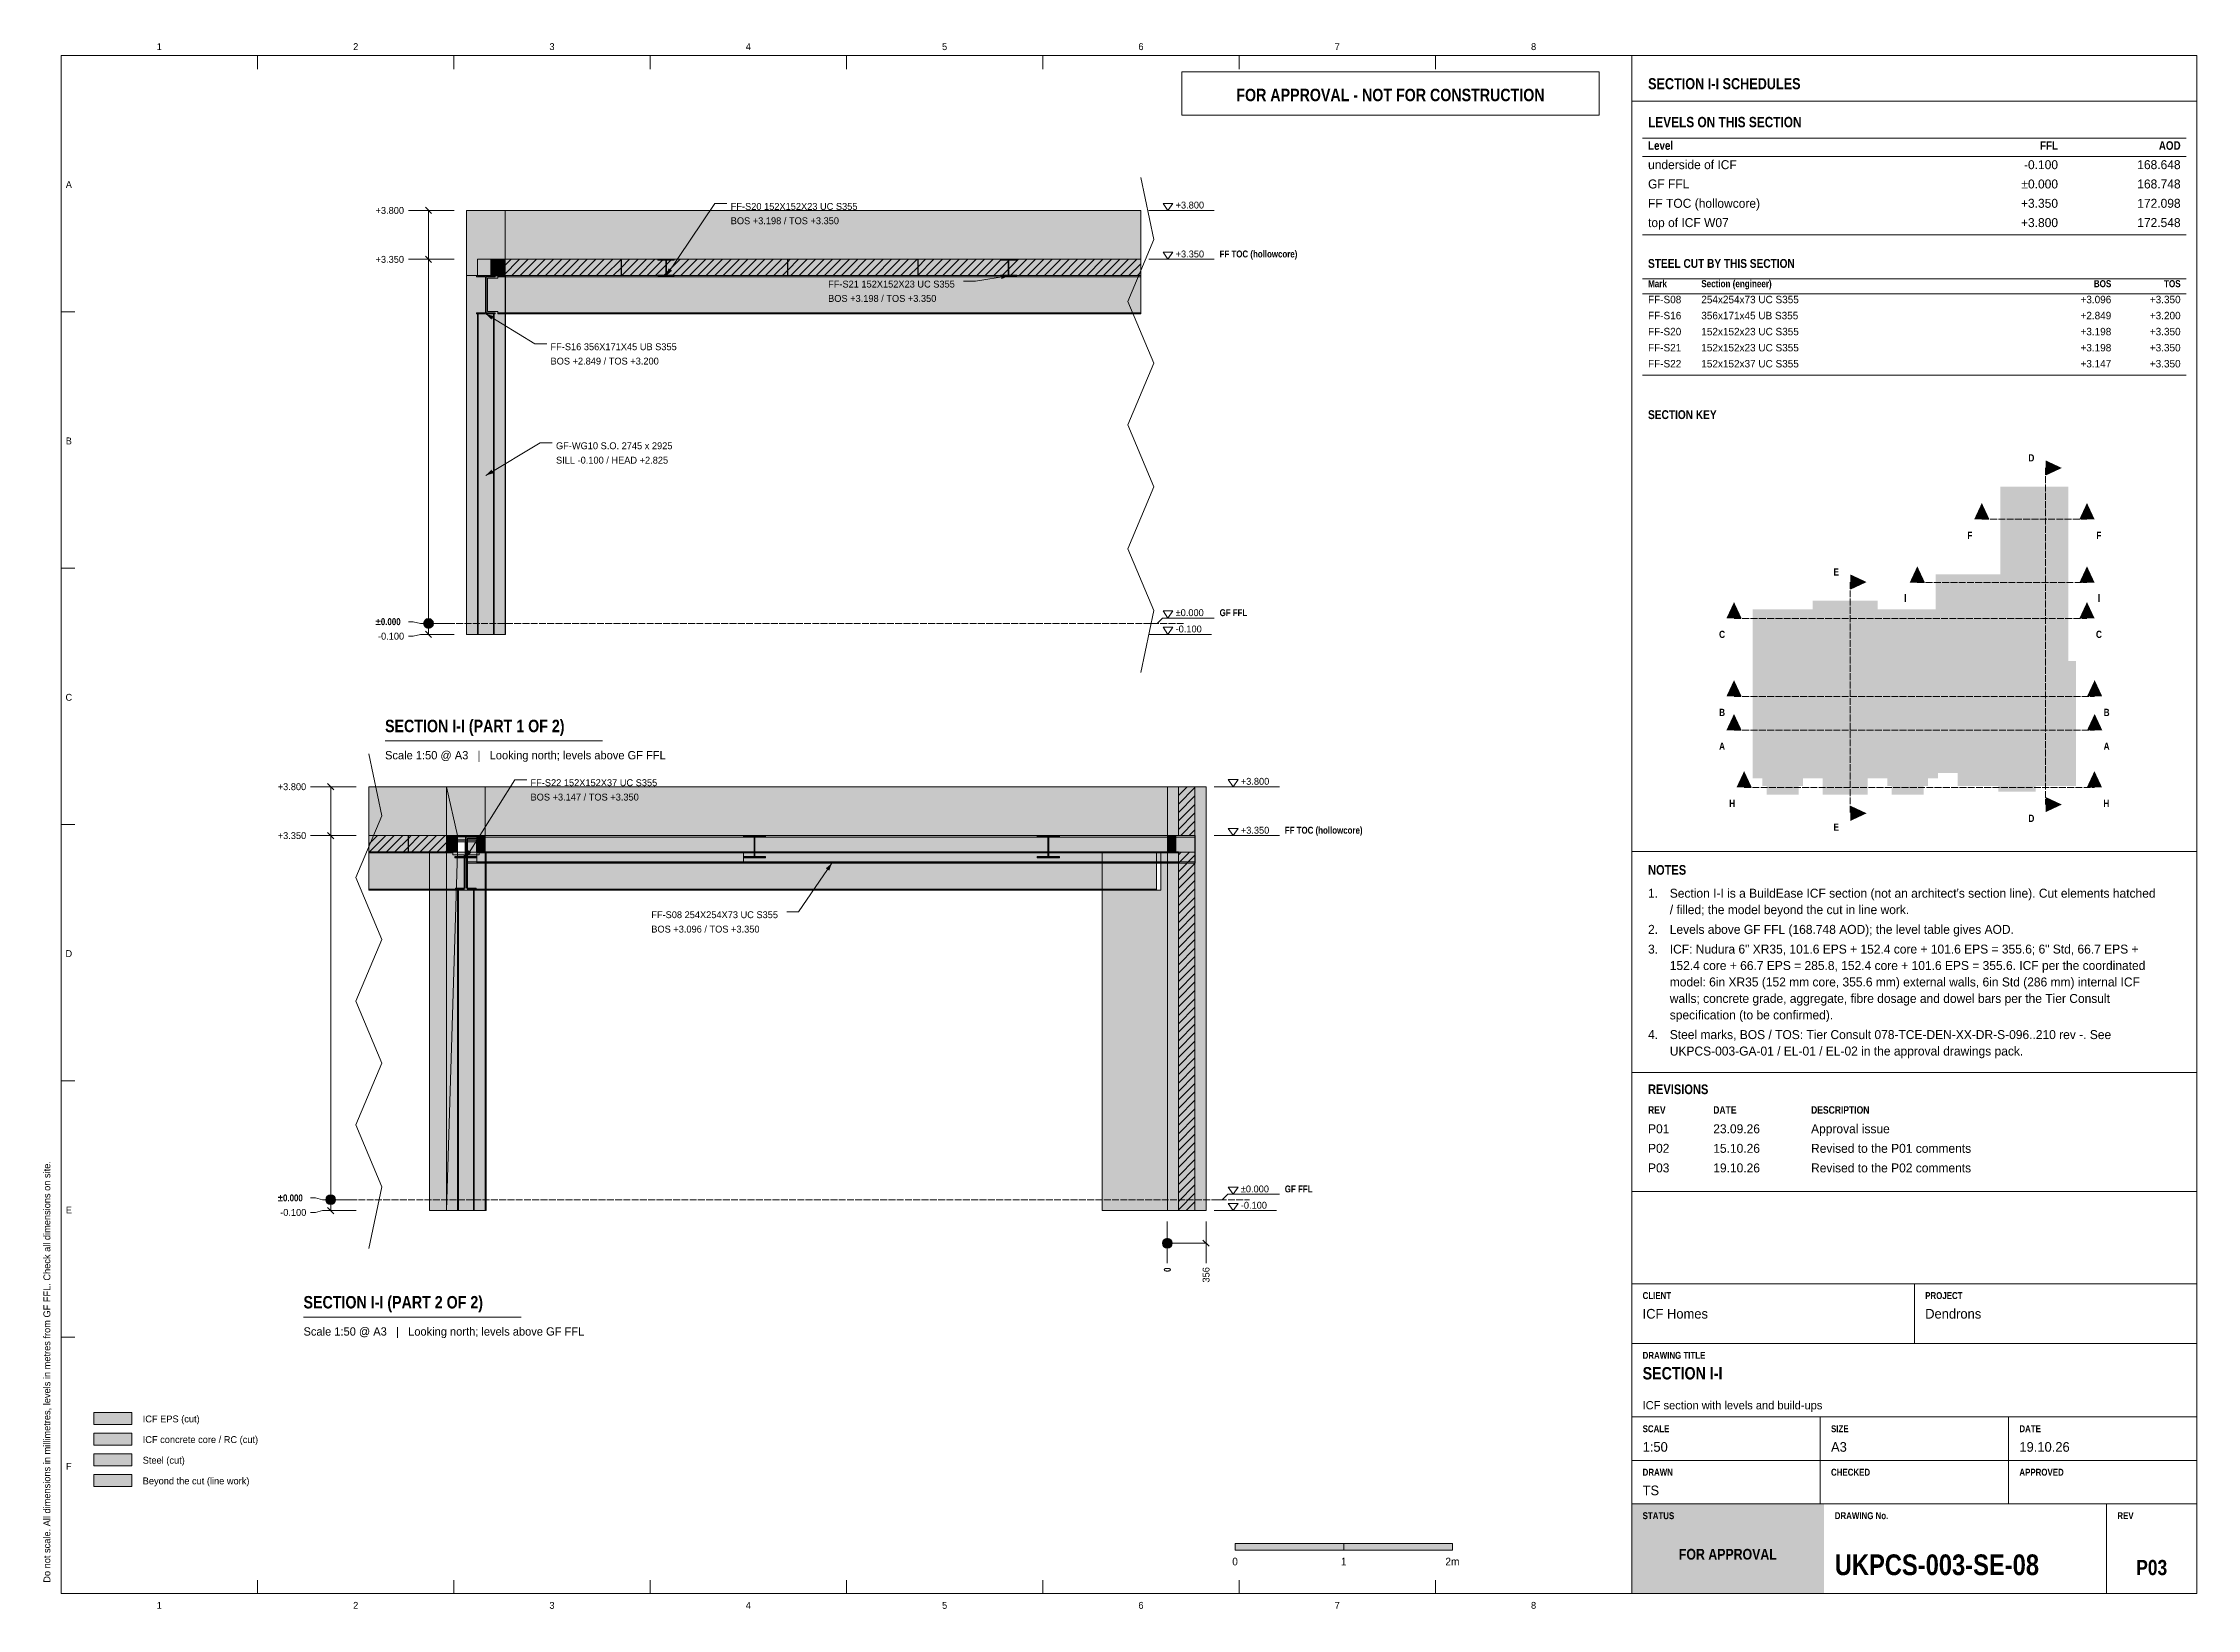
# Model space of a CAD drawing. Header units: millimetres. Extents: x 17 to 413, y 4 to 292.
import ezdxf
from ezdxf.enums import TextEntityAlignment as Align

# ---------------------------------------------------------------- set-up
doc = ezdxf.new("R2010")
doc.units = ezdxf.units.MM
doc.linetypes.add('DASHED', pattern=[1.524, 1.27, -0.254])
for name, color, linetype in [('FILL-C_B2B2B8', 7, 'Continuous'), ('FILL-C_BDBDBF', 7, 'Continuous'), ('FILL-EPS', 7, 'Continuous'), ('FILL-INK', 7, 'Continuous'), ('FILL-LIGHT', 7, 'Continuous'), ('FILL-RED', 7, 'Continuous'), ('FILL-STEEL', 7, 'Continuous'), ('FILL-STEEL_GREY', 7, 'Continuous'), ('FILL-TEAL', 7, 'Continuous'), ('FILL-WHITE', 7, 'Continuous'), ('LINE-C_B2B2B8-DASH', 7, 'DASHED'), ('LINE-CORE', 7, 'Continuous'), ('LINE-INK', 7, 'Continuous'), ('LINE-RED', 7, 'Continuous'), ('LINE-RED-DASH', 7, 'DASHED'), ('LINE-STEEL-DASH', 7, 'DASHED'), ('LINE-STEEL_GREY', 7, 'Continuous'), ('LINE-TEAL', 7, 'Continuous'), ('TEXT-C_B2B2B8', 7, 'Continuous'), ('TEXT-EPS', 7, 'Continuous'), ('TEXT-INK', 7, 'Continuous'), ('TEXT-RED', 7, 'Continuous'), ('TEXT-STEEL', 7, 'Continuous'), ('TEXT-STEEL_GREY', 7, 'Continuous'), ('TEXT-TEAL', 7, 'Continuous'), ('TEXT-TEAL_DK', 7, 'Continuous'), ('TEXT-WHITE', 7, 'Continuous')]:
    doc.layers.add(name, color=color, linetype=linetype)
doc.styles.add('OpenSansCondensed-Bold', font='OpenSansCondensed-Bold.ttf')

msp = doc.modelspace()

# ---------------------------------------------------------------- texts
at = {"layer": 'TEXT-C_B2B2B8', "style": 'OpenSansCondensed-Bold'}
for s, p in [('D', (382.54, 215.31)), ('F', (371.22, 201.07)), ('F', (394.97, 201.07)), ('E', (346.62, 194.32)), ('C', (325.62, 182.84)), ('C', (394.97, 182.84)), ('B', (325.62, 168.48)), ('B', (396.38, 168.48)), ('A', (325.62, 162.26)), ('A', (396.38, 162.26)), ('H', (327.48, 151.74)), ('H', (396.34, 151.74)), ('E', (346.62, 147.37)), ('D', (382.54, 148.98))]:
    msp.add_text(s, height=1.32, dxfattribs=at).set_placement(p, align=Align.CENTER)
at = {"layer": 'TEXT-EPS', "style": 'OpenSansCondensed-Bold'}
msp.add_text('STATUS', height=1.27, dxfattribs=at).set_placement((311, 20.7))
at = {"layer": 'TEXT-INK', "style": 'OpenSansCondensed-Bold'}
for s, height, p in [('LEVELS ON THIS SECTION', 1.905, (312, 276.8)), ('STEEL CUT BY THIS SECTION', 1.6256, (312, 250.93)), ('±0.000', 1.27, (77.84, 185.2)), ('SECTION I-I (PART 1 OF 2)', 2.286, (79.59, 165.5)), ('NOTES', 1.778, (312, 139.27)), ('REVISIONS', 1.778, (312, 98.9)), ('±0.000', 1.27, (59.84, 79.17)), ('SECTION I-I (PART 2 OF 2)', 2.286, (64.59, 59.47)), ('SECTION I-I', 2.286, (311, 46.4)), ('UKPCS-003-SE-08', 3.81, (346.36, 10.4))]:
    msp.add_text(s, height=height, dxfattribs=at).set_placement(p)
at = {"layer": 'TEXT-INK'}
for s, height, p in [('underside of ICF', 1.651, (312, 269.09)), ('GF FFL', 1.651, (312, 265.54)), ('+3.800', 1.27, (77.84, 260.86)), ('FF-S20 152X152X23 UC S355', 1.27, (143.2, 261.6)), ('+3.800', 1.27, (225.06, 261.85)), ('FF TOC (hollowcore)', 1.651, (312, 261.98)), ('BOS +3.198 / TOS +3.350', 1.27, (143.2, 258.96)), ('top of ICF W07', 1.651, (312, 258.43)), ('+3.350', 1.27, (225.06, 252.85)), ('+3.350', 1.27, (77.84, 251.86)), ('FF-S21 152X152X23 UC S355', 1.27, (161.12, 247.31)), ('BOS +3.198 / TOS +3.350', 1.27, (161.12, 244.67)), ('FF-S08', 1.372, (312, 244.42)), ('254x254x73 UC S355', 1.3716, (321.8, 244.42)), ('FF-S16', 1.372, (312, 241.47)), ('356x171x45 UB S355', 1.3716, (321.8, 241.47)), ('FF-S20', 1.372, (312, 238.52)), ('152x152x23 UC S355', 1.3716, (321.8, 238.52)), ('FF-S16 356X171X45 UB S355', 1.27, (110.04, 235.78)), ('BOS +2.849 / TOS +3.200', 1.27, (110.04, 233.14)), ('FF-S21', 1.372, (312, 235.56)), ('FF-S22', 1.372, (312, 232.61)), ('152x152x23 UC S355', 1.3716, (321.8, 235.56)), ('152x152x37 UC S355', 1.3716, (321.8, 232.61)), ('GF-WG10 S.O. 2745 x 2925', 1.27, (111.05, 217.56)), ('SILL -0.100 / HEAD +2.825', 1.27, (111.05, 214.91)), ('±0.000', 1.27, (225.06, 186.85)), ('-0.100', 1.27, (78.29, 182.53)), ('-0.100', 1.27, (225.06, 183.85)), ('+3.800', 1.27, (59.84, 154.83)), ('FF-S22 152X152X37 UC S355', 1.27, (106.36, 155.57)), ('+3.800', 1.27, (237.06, 155.82)), ('BOS +3.147 / TOS +3.350', 1.27, (106.36, 152.92)), ('+3.350', 1.27, (59.84, 145.83)), ('+3.350', 1.27, (237.06, 146.82)), ('1.', 1.651, (312, 135.04)), ("Section I-I is a BuildEase ICF section (not an architect's section line). Cut elements hatched", 1.651, (316, 135.04)), ('FF-S08 254X254X73 UC S355', 1.27, (128.58, 131.28)), ('/ filled; the model beyond the cut in line work.', 1.651, (316, 132.02)), ('BOS +3.096 / TOS +3.350', 1.27, (128.58, 128.63)), ('2.', 1.651, (312, 128.39)), ('Levels above GF FFL (168.748 AOD); the level table gives AOD.', 1.651, (316, 128.39)), ('3.', 1.651, (312, 124.76)), ('152.4 core + 66.7 EPS = 285.8, 152.4 core + 101.6 EPS = 355.6. ICF per the coordinated', 1.651, (316, 121.74)), ('ICF: Nudura 6" XR35, 101.6 EPS + 152.4 core + 101.6 EPS = 355.6; 6" Std, 66.7 EPS +', 1.651, (316, 124.76)), ('model: 6in XR35 (152 mm core, 355.6 mm) external walls, 6in Std (286 mm) internal ICF', 1.651, (316, 118.71)), ('walls; concrete grade, aggregate, fibre dosage and dowel bars per the Tier Consult', 1.651, (316, 115.68)), ('specification (to be confirmed).', 1.651, (316, 112.65)), ('4.', 1.651, (312, 109.03)), ('Steel marks, BOS / TOS: Tier Consult 078-TCE-DEN-XX-DR-S-096..210 rev -. See', 1.651, (316, 109.03)), ('UKPCS-003-GA-01 / EL-01 / EL-02 in the approval drawings pack.', 1.651, (316, 106)), ('P01', 1.651, (312, 91.7)), ('23.09.26', 1.651, (324, 91.7)), ('Approval issue', 1.651, (342, 91.7)), ('P02', 1.651, (312, 88.1)), ('15.10.26', 1.651, (324, 88.1)), ('Revised to the P01 comments', 1.651, (342, 88.1)), ('P03', 1.651, (312, 84.5)), ('19.10.26', 1.651, (324, 84.5)), ('Revised to the P02 comments', 1.651, (342, 84.5)), ('±0.000', 1.27, (237.06, 80.82)), ('-0.100', 1.27, (60.29, 76.5)), ('-0.100', 1.27, (237.06, 77.82)), ('Dendrons', 1.778, (363, 57.6)), ('ICF Homes', 1.778, (311, 57.6)), ('ICF EPS (cut)', 1.27, (35, 38.5)), ('ICF concrete core / RC (cut)', 1.27, (35, 34.7)), ('Steel (cut)', 1.27, (35, 30.9)), ('1:50', 1.778, (311, 33.1)), ('A3', 1.778, (345.67, 33.1)), ('19.10.26', 1.778, (380.33, 33.1)), ('Beyond the cut (line work)', 1.27, (35, 27.1)), ('TS', 1.778, (311, 25.1))]:
    msp.add_text(s, height=height, dxfattribs=at).set_placement(p)
for s, height, p in [('-0.100', 1.651, (387.44, 269.09)), ('168.648', 1.651, (410, 269.09)), ('±0.000', 1.651, (387.44, 265.54)), ('168.748', 1.651, (410, 265.54)), ('+3.350', 1.651, (387.44, 261.98)), ('172.098', 1.651, (410, 261.98)), ('+3.800', 1.651, (387.44, 258.43)), ('172.548', 1.651, (410, 258.43)), ('+3.096', 1.372, (397.24, 244.42)), ('+3.350', 1.372, (410, 244.42)), ('+2.849', 1.372, (397.24, 241.47)), ('+3.200', 1.372, (410, 241.47)), ('+3.198', 1.372, (397.24, 238.52)), ('+3.350', 1.372, (410, 238.52)), ('+3.198', 1.372, (397.24, 235.56)), ('+3.147', 1.372, (397.24, 232.61)), ('+3.350', 1.372, (410, 235.56)), ('+3.350', 1.372, (410, 232.61))]:
    msp.add_text(s, height=height, dxfattribs=at).set_placement(p, align=Align.RIGHT)
at = {"layer": 'TEXT-INK', "style": 'OpenSansCondensed-Bold'}
msp.add_text('0', height=1.27, rotation=90, dxfattribs=at).set_placement((224.18, 66.19))
at = {"layer": 'TEXT-INK'}
msp.add_text('356', height=1.27, rotation=90, dxfattribs=at).set_placement((231.3, 64.23))
for s, height, p in [('0', 1.4, (236, 12.2)), ('1', 1.4, (256, 12.2)), ('2m', 1.397, (276, 12.2))]:
    msp.add_text(s, height=height, dxfattribs=at).set_placement(p, align=Align.CENTER)
at = {"layer": 'TEXT-INK', "style": 'OpenSansCondensed-Bold'}
msp.add_text('P03', height=2.794, dxfattribs=at).set_placement((404.68, 10.4), align=Align.CENTER)
at = {"layer": 'TEXT-RED', "style": 'OpenSansCondensed-Bold'}
for s, height, p in [('FOR APPROVAL - NOT FOR CONSTRUCTION', 2.286, (264.6, 281.6)), ('I', 1.52, (359.35, 189.42)), ('I', 1.52, (394.97, 189.42))]:
    msp.add_text(s, height=height, dxfattribs=at).set_placement(p, align=Align.CENTER)
at = {"layer": 'TEXT-STEEL', "style": 'OpenSansCondensed-Bold'}
for s, p in [('FF TOC (hollowcore)', (233.16, 252.85)), ('GF FFL', (233.16, 186.85)), ('FF TOC (hollowcore)', (245.16, 146.82)), ('GF FFL', (245.16, 80.82))]:
    msp.add_text(s, height=1.27, dxfattribs=at).set_placement(p)
at = {"layer": 'TEXT-STEEL_GREY'}
for s, p in [('1', (38.06, 291)), ('2', (74.19, 291)), ('3', (110.31, 291)), ('4', (146.44, 291)), ('5', (182.56, 291)), ('6', (218.69, 291)), ('7', (254.81, 291)), ('8', (290.94, 291)), ('A', (21.4, 265.62)), ('B', (21.4, 218.45)), ('C', (21.4, 171.28)), ('D', (21.4, 124.12)), ('E', (21.4, 76.95)), ('F', (21.4, 29.78)), ('1', (38.06, 4.2)), ('2', (74.19, 4.2)), ('3', (110.31, 4.2)), ('4', (146.44, 4.2)), ('5', (182.56, 4.2)), ('6', (218.69, 4.2)), ('7', (254.81, 4.2)), ('8', (290.94, 4.2))]:
    msp.add_text(s, height=1.27, dxfattribs=at).set_placement(p, align=Align.CENTER)
at = {"layer": 'TEXT-STEEL_GREY', "style": 'OpenSansCondensed-Bold'}
for s, height, p in [('Level', 1.575, (312, 272.65)), ('Mark', 1.295, (312, 247.37)), ('Section (engineer)', 1.2954, (321.8, 247.37)), ('REV', 1.372, (312, 95.3)), ('DATE', 1.372, (324, 95.3)), ('DESCRIPTION', 1.3716, (342, 95.3)), ('CLIENT', 1.27, (311, 61.2)), ('PROJECT', 1.27, (363, 61.2)), ('DRAWING TITLE', 1.27, (311, 50.2)), ('SCALE', 1.27, (311, 36.7)), ('SIZE', 1.27, (345.67, 36.7)), ('DATE', 1.27, (380.33, 36.7)), ('DRAWN', 1.27, (311, 28.7)), ('CHECKED', 1.27, (345.67, 28.7)), ('APPROVED', 1.27, (380.33, 28.7)), ('DRAWING No.', 1.27, (346.36, 20.7)), ('REV', 1.27, (398.36, 20.7))]:
    msp.add_text(s, height=height, dxfattribs=at).set_placement(p)
for s, height, p in [('FFL', 1.575, (387.44, 272.65)), ('AOD', 1.575, (410, 272.65)), ('BOS', 1.295, (397.24, 247.37)), ('TOS', 1.295, (410, 247.37))]:
    msp.add_text(s, height=height, dxfattribs=at).set_placement(p, align=Align.RIGHT)
at = {"layer": 'TEXT-STEEL_GREY'}
for s, p in [('Scale 1:50 @ A3   |   Looking north; levels above GF FFL', (79.59, 160.5)), ('Scale 1:50 @ A3   |   Looking north; levels above GF FFL', (64.59, 54.47)), ('ICF section with levels and build-ups', (311, 40.9))]:
    msp.add_text(s, height=1.524, dxfattribs=at).set_placement(p)
msp.add_text('Do not scale. All dimensions in millimetres, levels in metres from GF FFL. Check all dimensions on site.', height=1.27, rotation=90, dxfattribs=at).set_placement((18, 9))
at = {"layer": 'TEXT-TEAL', "style": 'OpenSansCondensed-Bold'}
msp.add_text('SECTION I-I SCHEDULES', height=2.032, dxfattribs=at).set_placement((312, 283.8))
at = {"layer": 'TEXT-TEAL_DK', "style": 'OpenSansCondensed-Bold'}
msp.add_text('SECTION KEY', height=1.6256, dxfattribs=at).set_placement((312, 223.11))
at = {"layer": 'TEXT-WHITE', "style": 'OpenSansCondensed-Bold'}
msp.add_text('FOR APPROVAL', height=1.9812, dxfattribs=at).set_placement((326.68, 13.25), align=Align.CENTER)

# ---------------------------------------------------------------- hatches: boundary and pattern name
at = {"layer": 'FILL-C_B2B2B8', "true_color": 0xb2b2b8}
h = msp.add_hatch(color=256, dxfattribs=at)
h.dxf.hatch_style = 1
h.paths.add_polyline_path([(388.14, 214.11), (385.14, 215.51), (385.14, 212.71)])
h = msp.add_hatch(color=256, dxfattribs=at)
h.dxf.hatch_style = 1
h.paths.add_polyline_path([(373.42, 207.67), (372.02, 204.67), (374.82, 204.67)])
h = msp.add_hatch(color=256, dxfattribs=at)
h.dxf.hatch_style = 1
h.paths.add_polyline_path([(392.77, 207.67), (391.37, 204.67), (394.17, 204.67)])
h = msp.add_hatch(color=256, dxfattribs=at)
h.dxf.hatch_style = 1
h.paths.add_polyline_path([(352.22, 193.12), (349.22, 194.52), (349.22, 191.72)])
h = msp.add_hatch(color=256, dxfattribs=at)
h.dxf.hatch_style = 1
h.paths.add_polyline_path([(327.82, 189.44), (326.42, 186.44), (329.22, 186.44)])
h = msp.add_hatch(color=256, dxfattribs=at)
h.dxf.hatch_style = 1
h.paths.add_polyline_path([(392.77, 189.44), (391.37, 186.44), (394.17, 186.44)])
h = msp.add_hatch(color=256, dxfattribs=at)
h.dxf.hatch_style = 1
h.paths.add_polyline_path([(327.82, 175.08), (326.42, 172.08), (329.22, 172.08)])
h = msp.add_hatch(color=256, dxfattribs=at)
h.dxf.hatch_style = 1
h.paths.add_polyline_path([(394.18, 175.08), (392.78, 172.08), (395.58, 172.08)])
h = msp.add_hatch(color=256, dxfattribs=at)
h.dxf.hatch_style = 1
h.paths.add_polyline_path([(327.82, 168.86), (326.42, 165.86), (329.22, 165.86)])
h = msp.add_hatch(color=256, dxfattribs=at)
h.dxf.hatch_style = 1
h.paths.add_polyline_path([(394.18, 168.86), (392.78, 165.86), (395.58, 165.86)])
h = msp.add_hatch(color=256, dxfattribs=at)
h.dxf.hatch_style = 1
h.paths.add_polyline_path([(329.68, 158.34), (328.28, 155.34), (331.08, 155.34)])
h = msp.add_hatch(color=256, dxfattribs=at)
h.dxf.hatch_style = 1
h.paths.add_polyline_path([(394.14, 158.34), (392.74, 155.34), (395.54, 155.34)])
h = msp.add_hatch(color=256, dxfattribs=at)
h.dxf.hatch_style = 1
h.paths.add_polyline_path([(352.22, 150.57), (349.22, 151.97), (349.22, 149.17)])
h = msp.add_hatch(color=256, dxfattribs=at)
h.dxf.hatch_style = 1
h.paths.add_polyline_path([(388.14, 152.18), (385.14, 153.58), (385.14, 150.78)])
at = {"layer": 'FILL-C_BDBDBF', "true_color": 0xbdbdbf}
h = msp.add_hatch(color=256, dxfattribs=at)
h.dxf.hatch_style = 1
h.paths.add_polyline_path([(228.63, 144.83), (228.63, 146.49), (225.85, 146.49), (225.58, 146.49), (225.58, 155.47), (227.41, 155.47), (228.63, 155.47), (228.63, 77.47), (226.81, 77.47), (225.58, 77.47), (225.58, 143.44), (226.33, 143.44), (228.63, 143.44)])
h = msp.add_hatch(color=256, dxfattribs=at)
h.dxf.hatch_style = 1
h.paths.add_polyline_path([(26, 34.3), (33, 34.3), (33, 36.5), (26, 36.5)])
at = {"layer": 'FILL-EPS', "true_color": 0xccffff}
h = msp.add_hatch(color=256, dxfattribs=at)
h.dxf.hatch_style = 1
h.paths.add_polyline_path([(94.59, 261.5), (95.69, 261.5), (101.7, 261.5), (101.7, 253.91), (101.7, 252.53), (100.92, 252.53), (96.62, 252.53), (96.62, 251.98), (96.62, 249.51), (96.25, 249.51), (94.59, 249.51), (94.59, 259.32)])
h = msp.add_hatch(color=256, dxfattribs=at)
h.dxf.hatch_style = 1
h.paths.add_polyline_path([(223.55, 150.56), (223.55, 155.47), (225.58, 155.47), (225.58, 146.49), (223.55, 146.49)])
h = msp.add_hatch(color=256, dxfattribs=at)
h.dxf.hatch_style = 1
h.paths.add_polyline_path([(230.66, 119.74), (230.66, 77.47), (228.63, 77.47), (228.63, 155.47), (230.66, 155.47)])
h = msp.add_hatch(color=256, dxfattribs=at)
h.dxf.hatch_style = 1
h.paths.add_polyline_path([(223.55, 113.53), (223.55, 143.44), (225.58, 143.44), (225.58, 77.47), (223.55, 77.47)])
h = msp.add_hatch(color=256, dxfattribs=at)
h.dxf.hatch_style = 1
h.paths.add_polyline_path([(26, 38.1), (33, 38.1), (33, 40.3), (26, 40.3)])
at = {"layer": 'FILL-INK', "true_color": 0x1a1a1f}
h = msp.add_hatch(color=256, dxfattribs=at)
h.dxf.hatch_style = 1
h.paths.add_polyline_path([(131.3, 249.45), (131.77, 250.83), (132.4, 250.4)])
h = msp.add_hatch(color=256, dxfattribs=at)
h.dxf.hatch_style = 1
h.paths.add_polyline_path([(194.34, 249.45), (193.01, 248.86), (192.9, 249.61)])
h = msp.add_hatch(color=256, dxfattribs=at)
h.dxf.hatch_style = 1
h.paths.add_polyline_path([(98.14, 242.47), (99.53, 242.07), (99.14, 241.42)])
h = msp.add_hatch(color=256, dxfattribs=at)
h.dxf.hatch_style = 1
h.paths.add_polyline_path([(98.15, 212.75), (99.16, 213.8), (99.55, 213.14)])
h = msp.add_hatch(color=256, dxfattribs=at)
h.dxf.hatch_style = 1
h.paths.add_polyline_path([(94.46, 142.4), (94.89, 143.79), (95.53, 143.39)])
h = msp.add_hatch(color=256, dxfattribs=at)
h.dxf.hatch_style = 1
h.paths.add_polyline_path([(161.8, 141.39), (161.33, 140.02), (160.7, 140.45)])
at = {"layer": 'FILL-INK', "true_color": 0x14141a}
h = msp.add_hatch(color=256, dxfattribs=at)
h.dxf.hatch_style = 1
h.paths.add_polyline_path([(236, 15), (256, 15), (256, 16.2), (236, 16.2)])
at = {"layer": 'FILL-LIGHT', "true_color": 0xcccccf}
h = msp.add_hatch(color=256, dxfattribs=at)
h.dxf.hatch_style = 1
h.paths.add_polyline_path([(99.07, 252.5), (102.56, 252.5), (123.01, 252.5), (123.01, 249.94), (123.01, 249.5), (119.53, 249.5), (99.07, 249.5), (99.07, 252.06)])
h = msp.add_hatch(color=256, dxfattribs=at)
h.dxf.hatch_style = 1
h.paths.add_polyline_path([(124.03, 252.5), (129.68, 252.5), (141.13, 252.5), (153.62, 252.5), (153.62, 250.93), (153.62, 249.5), (142.17, 249.5), (129.68, 249.5), (128.72, 249.5), (123.07, 249.5), (123.07, 252.06), (123.07, 252.5)])
h = msp.add_hatch(color=256, dxfattribs=at)
h.dxf.hatch_style = 1
h.paths.add_polyline_path([(165.13, 252.5), (177.62, 252.5), (177.62, 250.93), (177.62, 249.5), (166.17, 249.5), (153.68, 249.5), (153.68, 251.07), (153.68, 252.5)])
h = msp.add_hatch(color=256, dxfattribs=at)
h.dxf.hatch_style = 1
h.paths.add_polyline_path([(177.68, 251.07), (177.68, 252.5), (186.42, 252.5), (195.96, 252.5), (199.44, 252.5), (218.66, 252.5), (218.66, 249.5), (216.41, 249.5), (195.96, 249.5), (187.22, 249.5), (177.68, 249.5)])
h = msp.add_hatch(color=256, dxfattribs=at)
h.dxf.hatch_style = 1
h.paths.add_polyline_path([(83.82, 146.47), (83.82, 143.9), (83.82, 143.47), (80.34, 143.47), (76.59, 143.47), (76.59, 146.47)])
h = msp.add_hatch(color=256, dxfattribs=at)
h.dxf.hatch_style = 1
h.paths.add_polyline_path([(85.11, 146.47), (92.33, 146.47), (92.33, 143.9), (92.33, 143.47), (91.1, 143.47), (83.88, 143.47), (83.88, 146.03), (83.88, 146.47)])
at = {"layer": 'FILL-RED', "true_color": 0xcc141a}
h = msp.add_hatch(color=256, dxfattribs=at)
h.dxf.hatch_style = 1
h.paths.add_polyline_path([(361.55, 196.02), (360.15, 193.02), (362.95, 193.02)])
h = msp.add_hatch(color=256, dxfattribs=at)
h.dxf.hatch_style = 1
h.paths.add_polyline_path([(392.77, 196.02), (391.37, 193.02), (394.17, 193.02)])
at = {"layer": 'FILL-STEEL', "true_color": 0x0d2973}
h = msp.add_hatch(color=256, dxfattribs=at)
h.dxf.hatch_style = 1
h.paths.add_polyline_path([(129.78, 249.45), (129.78, 249.47), (129.78, 249.59), (131.03, 249.59), (131.24, 249.59), (131.24, 249.99), (131.24, 252.36), (129.99, 252.36), (129.78, 252.36), (129.78, 252.38), (129.78, 252.5), (132.38, 252.5), (132.82, 252.5), (132.82, 252.48), (132.82, 252.36), (131.57, 252.36), (131.36, 252.36), (131.36, 251.96), (131.36, 249.59), (132.61, 249.59), (132.82, 249.59), (132.82, 249.57), (132.82, 249.45), (130.22, 249.45)])
h = msp.add_hatch(color=256, dxfattribs=at)
h.dxf.hatch_style = 1
h.paths.add_polyline_path([(192.82, 249.45), (192.82, 249.47), (192.82, 249.59), (194.07, 249.59), (194.28, 249.59), (194.28, 249.99), (194.28, 252.36), (193.03, 252.36), (192.82, 252.36), (192.82, 252.38), (192.82, 252.5), (195.42, 252.5), (195.86, 252.5), (195.86, 252.48), (195.86, 252.36), (194.61, 252.36), (194.4, 252.36), (194.4, 251.96), (194.4, 249.59), (195.65, 249.59), (195.86, 249.59), (195.86, 249.57), (195.86, 249.45), (193.26, 249.45)])
h = msp.add_hatch(color=256, dxfattribs=at)
h.dxf.hatch_style = 1
h.paths.add_polyline_path([(96.43, 242.47), (96.43, 242.52), (96.43, 242.67), (97.7, 242.67), (98.07, 242.67), (98.07, 244.15), (98.07, 249.31), (96.8, 249.31), (96.43, 249.31), (96.43, 249.35), (96.43, 249.5), (99.08, 249.5), (99.85, 249.5), (99.85, 249.46), (99.85, 249.31), (98.58, 249.31), (98.21, 249.31), (98.21, 247.82), (98.21, 242.67), (99.48, 242.67), (99.85, 242.67), (99.85, 242.62), (99.85, 242.47), (97.19, 242.47)])
h = msp.add_hatch(color=256, dxfattribs=at)
h.dxf.hatch_style = 1
h.paths.add_polyline_path([(92.43, 142.4), (92.43, 142.44), (92.43, 142.62), (94.1, 142.62), (94.39, 142.62), (94.39, 143.16), (94.39, 146.25), (92.72, 146.25), (92.43, 146.25), (92.43, 146.28), (92.43, 146.47), (95.9, 146.47), (96.5, 146.47), (96.5, 146.44), (96.5, 146.25), (94.82, 146.25), (94.54, 146.25), (94.54, 145.71), (94.54, 142.62), (96.21, 142.62), (96.5, 142.62), (96.5, 142.59), (96.5, 142.4), (93.03, 142.4)])
h = msp.add_hatch(color=256, dxfattribs=at)
h.dxf.hatch_style = 1
h.paths.add_polyline_path([(94.74, 141.67), (94.74, 141.67), (94.74, 145.86), (94.74, 146.01), (94.82, 146.01), (97, 146.01), (97, 146.03), (97, 146.18), (97, 146.18), (97, 146.47), (160.77, 146.47), (228.66, 146.47), (228.66, 146.32), (228.66, 146.18), (228.66, 146.18), (228.66, 141.83), (228.66, 141.67), (228.66, 141.67), (228.66, 141.39), (164.9, 141.39), (97, 141.39), (95.91, 141.39), (94.74, 141.39), (94.74, 141.53)])
h = msp.add_hatch(color=256, dxfattribs=at)
h.dxf.hatch_style = 1
h.paths.add_polyline_path([(26, 30.5), (33, 30.5), (33, 32.7), (26, 32.7)])
at = {"layer": 'FILL-STEEL_GREY', "true_color": 0x737378}
h = msp.add_hatch(color=256, dxfattribs=at)
h.dxf.hatch_style = 1
h.paths.add_polyline_path([(333.85, 153.98), (333.85, 155.59), (333.69, 155.59), (333.69, 155.59), (333.04, 155.59), (333.04, 157), (331.23, 157), (331.23, 188.1), (342.32, 188.1), (342.32, 189.72), (354.25, 189.72), (354.25, 188.1), (364.95, 188.1), (364.95, 194.56), (376.83, 194.56), (376.83, 210.7), (389.36, 210.7), (389.36, 178.62), (390.77, 178.62), (390.77, 155.59), (383.31, 155.59), (383.31, 154.58), (376.43, 154.58), (376.43, 155.59), (368.96, 155.59), (368.96, 158.01), (365.35, 158.01), (365.35, 157), (363.53, 157), (363.53, 155.59), (362.88, 155.59), (362.88, 155.59), (362.73, 155.59), (362.73, 153.98), (356.85, 153.98), (356.85, 155.59), (356.69, 155.59), (356.69, 155.59), (356.04, 155.59), (356.04, 157), (352.44, 157), (352.44, 153.98), (344.14, 153.98), (344.14, 157), (340.53, 157), (340.53, 155.59), (339.88, 155.59), (339.88, 155.59), (339.72, 155.59), (339.72, 153.98), (333.85, 153.98)])
h.paths.add_polyline_path([(369.53, 166.83), (369.53, 158.65), (369.6, 158.65), (369.6, 156.23), (377.06, 156.23), (377.06, 155.22), (382.67, 155.22), (382.67, 156.23), (390.14, 156.23), (390.14, 166.83), (369.53, 166.83)], flags=0)
h.paths.add_polyline_path([(390.14, 167.35), (390.14, 177.98), (388.72, 177.98), (388.72, 210.06), (377.47, 210.06), (377.47, 193.92), (365.59, 193.92), (365.59, 187.46), (365.35, 187.46), (365.35, 158.65), (369.02, 158.65), (369.02, 167.35), (390.14, 167.35)], flags=0)
h.paths.add_polyline_path([(334.49, 156.23), (334.49, 156.23), (339.09, 156.23), (339.09, 156.23), (339.89, 156.23), (339.89, 157.64), (344.78, 157.64), (344.78, 154.62), (351.8, 154.62), (351.8, 157.64), (356.68, 157.64), (356.68, 156.23), (357.49, 156.23), (357.49, 156.23), (362.09, 156.23), (362.09, 156.23), (362.9, 156.23), (362.9, 157.64), (364.71, 157.64), (364.71, 187.46), (354.12, 187.46), (354.12, 160.48), (353.61, 160.48), (353.61, 187.47), (353.61, 187.47), (353.61, 189.08), (342.96, 189.08), (342.96, 187.47), (342.97, 187.47), (342.97, 187.47), (342.97, 187.47), (342.97, 186.92), (342.97, 186.92), (342.97, 185.98), (342.97, 184.44), (342.97, 184.21), (342.97, 184.1), (342.97, 183.28), (342.97, 183.01), (342.97, 182.7), (342.97, 182.02), (342.97, 181.58), (342.97, 179.87), (342.97, 179.01), (342.97, 177.72), (342.97, 177.51), (342.97, 177.08), (342.97, 176.63), (342.97, 176.63), (342.97, 176.36), (342.97, 176.19), (342.97, 174.81), (342.97, 174.55), (342.97, 174.18), (342.97, 174.15), (342.97, 173.8), (342.97, 173.75), (342.97, 173.61), (342.97, 173.39), (342.97, 173.26), (342.97, 173.26), (342.97, 173.26), (342.97, 171.99), (342.97, 171.98), (342.97, 171.53), (342.97, 168.62), (342.97, 166.82), (342.97, 160.48), (342.69, 160.48), (342.69, 160.48), (342.59, 160.48), (342.46, 160.48), (342.46, 161.01), (342.46, 164.19), (342.46, 169.64), (342.46, 170.2), (342.46, 175.25), (342.46, 175.25), (342.46, 175.73), (342.46, 175.82), (342.46, 176.26), (342.46, 178.32), (342.46, 178.39), (342.46, 187.28), (342.46, 187.37), (342.46, 187.46), (331.86, 187.46), (331.86, 157.64), (333.68, 157.64), (333.68, 156.23), (334.49, 156.23)], flags=0)
h.paths.add_polyline_path([(362.09, 155.59), (357.49, 155.59), (357.49, 154.62), (362.09, 154.62), (362.09, 155.59)], flags=0)
h.paths.add_polyline_path([(339.09, 154.62), (339.09, 155.59), (334.49, 155.59), (334.49, 154.62), (339.09, 154.62)], flags=0)
at = {"layer": 'FILL-TEAL', "true_color": 0x009e85}
h = msp.add_hatch(color=256, dxfattribs=at)
h.dxf.hatch_style = 1
h.paths.add_polyline_path([(309.01, 7), (344.37, 7), (344.37, 23.5), (309.01, 23.5)])
at = {"layer": 'FILL-WHITE', "true_color": 0xffffff}
h = msp.add_hatch(color=256, dxfattribs=at)
h.dxf.hatch_style = 1
h.paths.add_polyline_path([(101.7, 261.5), (101.7, 261.51), (101.7, 261.5), (101.7, 261.5), (101.7, 252.53), (101.7, 252.53), (99.07, 252.53), (99.07, 249.47), (101.7, 249.47), (101.7, 249.51), (101.7, 249.51), (101.7, 183.5), (101.7, 183.5), (94.59, 183.5), (94.59, 261.5)])
h = msp.add_hatch(color=256, dxfattribs=at)
h.dxf.hatch_style = 1
h.paths.add_polyline_path([(101.7, 261.5), (101.7, 183.5), (94.59, 183.5), (94.59, 261.5)])
h = msp.add_hatch(color=256, dxfattribs=at)
h.dxf.hatch_style = 1
h.paths.add_polyline_path([(101.7, 261.5), (101.7, 252.53), (96.62, 252.53), (96.62, 249.47), (101.7, 249.47), (101.7, 183.5), (94.59, 183.5), (94.59, 261.5)])
h = msp.add_hatch(color=256, dxfattribs=at)
h.dxf.hatch_style = 1
h.paths.add_polyline_path([(101.7, 261.5), (218.66, 261.5), (218.66, 249.51), (101.77, 249.51), (101.77, 183.5), (101.77, 183.5), (101.77, 183.5), (101.77, 183.5), (101.7, 183.5), (101.7, 261.5), (101.7, 261.5)])
h = msp.add_hatch(color=256, dxfattribs=at)
h.dxf.hatch_style = 1
h.paths.add_polyline_path([(101.7, 252.53), (101.7, 261.5), (218.66, 261.5), (218.66, 252.53), (101.7, 252.53), (101.7, 252.53), (101.7, 252.53)])
h = msp.add_hatch(color=256, dxfattribs=at)
h.dxf.hatch_style = 1
h.paths.add_polyline_path([(99.07, 249.47), (99.07, 252.53), (101.7, 252.53), (101.7, 252.53), (101.7, 249.47), (99.07, 249.47)])
h = msp.add_hatch(color=256, dxfattribs=at)
h.dxf.hatch_style = 1
h.paths.add_polyline_path([(101.71, 252.53), (218.66, 252.53), (218.66, 249.51), (101.77, 249.51), (101.77, 249.47), (101.71, 249.47)])
h = msp.add_hatch(color=256, dxfattribs=at)
h.dxf.hatch_style = 1
h.paths.add_polyline_path([(129.78, 249.59), (131.24, 249.59), (131.24, 252.36), (129.78, 252.36), (129.78, 252.5), (132.82, 252.5), (132.82, 252.36), (131.36, 252.36), (131.36, 249.59), (132.82, 249.59), (132.82, 249.45), (129.78, 249.45)])
h = msp.add_hatch(color=256, dxfattribs=at)
h.dxf.hatch_style = 1
h.paths.add_polyline_path([(132.85, 252.5), (132.85, 252.5), (132.85, 252.5), (132.82, 252.5)])
h = msp.add_hatch(color=256, dxfattribs=at)
h.dxf.hatch_style = 1
h.paths.add_polyline_path([(192.82, 249.59), (194.28, 249.59), (194.28, 252.36), (192.82, 252.36), (192.82, 252.5), (195.86, 252.5), (195.86, 252.36), (194.4, 252.36), (194.4, 249.59), (195.86, 249.59), (195.86, 249.45), (192.82, 249.45)])
h = msp.add_hatch(color=256, dxfattribs=at)
h.dxf.hatch_style = 1
h.paths.add_polyline_path([(195.89, 252.5), (195.89, 252.5), (195.89, 252.5), (195.86, 252.5)])
h = msp.add_hatch(color=256, dxfattribs=at)
h.dxf.hatch_style = 1
h.paths.add_polyline_path([(96.62, 249.51), (96.62, 249.47), (101.7, 249.47), (101.7, 183.5), (94.59, 183.5), (94.59, 249.51)])
h = msp.add_hatch(color=256, dxfattribs=at)
h.dxf.hatch_style = 1
h.paths.add_polyline_path([(96.43, 242.67), (98.07, 242.67), (98.07, 249.31), (96.43, 249.31), (96.43, 249.31), (96.43, 249.5), (99.85, 249.5), (99.85, 249.31), (98.21, 249.31), (98.21, 242.67), (99.85, 242.67), (99.85, 242.67), (99.85, 242.47), (96.43, 242.47), (96.43, 242.47)])
h = msp.add_hatch(color=256, dxfattribs=at)
h.dxf.hatch_style = 1
h.paths.add_polyline_path([(98.42, 249.06), (100.36, 249.06), (100.36, 249.31), (218.66, 249.31), (218.66, 242.67), (100.36, 242.67), (100.36, 242.91), (98.42, 242.91)])
h = msp.add_hatch(color=256, dxfattribs=at)
h.dxf.hatch_style = 1
h.paths.add_polyline_path([(100.36, 249.06), (100.36, 249.31), (218.66, 249.31), (218.66, 242.67), (100.36, 242.67), (100.36, 242.91), (98.42, 242.91), (98.42, 249.06)])
h = msp.add_hatch(color=256, dxfattribs=at)
h.dxf.hatch_style = 1
h.paths.add_polyline_path([(99.88, 249.5), (99.88, 249.5), (99.88, 249.5), (99.85, 249.5)])
h = msp.add_hatch(color=256, dxfattribs=at)
h.dxf.hatch_style = 1
h.paths.add_polyline_path([(100.36, 249.5), (218.66, 249.5), (218.66, 249.31), (100.36, 249.31), (100.36, 249.31)])
h = msp.add_hatch(color=256, dxfattribs=at)
h.dxf.hatch_style = 1
h.paths.add_polyline_path([(218.66, 249.5), (218.66, 249.31), (100.36, 249.31), (100.36, 249.5)])
h = msp.add_hatch(color=256, dxfattribs=at)
h.dxf.hatch_style = 1
h.paths.add_polyline_path([(101.7, 249.47), (101.77, 249.47), (101.77, 183.5), (101.7, 183.5)])
h = msp.add_hatch(color=256, dxfattribs=at)
h.dxf.hatch_style = 1
h.paths.add_polyline_path([(96.75, 242.48), (96.75, 183.5), (96.62, 183.5), (96.62, 242.48)])
h = msp.add_hatch(color=256, dxfattribs=at)
h.dxf.hatch_style = 1
h.paths.add_polyline_path([(96.62, 242.48), (96.75, 242.48), (96.75, 183.5), (96.62, 183.5)])
h = msp.add_hatch(color=256, dxfattribs=at)
h.dxf.hatch_style = 1
h.paths.add_polyline_path([(96.75, 242.48), (96.75, 242.48), (99.53, 242.48), (99.53, 183.5), (99.53, 183.5), (99.53, 183.5), (99.53, 183.5), (96.75, 183.5), (96.75, 242.48), (96.75, 242.48)])
h = msp.add_hatch(color=256, dxfattribs=at)
h.dxf.hatch_style = 1
h.paths.add_polyline_path([(96.75, 183.5), (96.75, 183.5), (96.75, 242.48), (99.53, 242.48), (99.53, 242.48), (99.53, 242.48), (99.53, 242.48), (99.53, 183.5), (96.75, 183.5), (96.75, 183.5)])
h = msp.add_hatch(color=256, dxfattribs=at)
h.dxf.hatch_style = 1
h.paths.add_polyline_path([(99.66, 242.48), (99.66, 183.5), (99.53, 183.5), (99.53, 242.48)])
h = msp.add_hatch(color=256, dxfattribs=at)
h.dxf.hatch_style = 1
h.paths.add_polyline_path([(99.53, 242.48), (99.66, 242.48), (99.66, 183.5), (99.53, 183.5)])
h = msp.add_hatch(color=256, dxfattribs=at)
h.dxf.hatch_style = 1
h.paths.add_polyline_path([(100.36, 242.67), (218.66, 242.67), (218.66, 242.47), (100.36, 242.47), (100.36, 242.47)])
h = msp.add_hatch(color=256, dxfattribs=at)
h.dxf.hatch_style = 1
h.paths.add_polyline_path([(218.66, 242.67), (218.66, 242.47), (100.36, 242.47), (100.36, 242.67)])
h = msp.add_hatch(color=256, dxfattribs=at)
h.dxf.hatch_style = 1
h.paths.add_polyline_path([(88.49, 185.5), (88.46, 185.73), (88.37, 185.95), (88.22, 186.14), (88.04, 186.28), (87.82, 186.37), (87.59, 186.4), (87.35, 186.37), (87.14, 186.28), (86.95, 186.14), (86.81, 185.95), (86.72, 185.73), (86.69, 185.5), (86.72, 185.27), (86.81, 185.05), (86.95, 184.86), (87.14, 184.72), (87.35, 184.63), (87.59, 184.6), (87.82, 184.63), (88.04, 184.72), (88.22, 184.86), (88.37, 185.05), (88.46, 185.27)])
h = msp.add_hatch(color=256, dxfattribs=at)
h.dxf.hatch_style = 1
h.paths.add_polyline_path([(90.91, 155.47), (90.91, 155.47), (90.91, 77.47), (90.91, 77.47), (90.91, 77.47), (90.91, 77.47), (87.76, 77.47), (87.76, 143.48), (76.59, 143.48), (76.59, 155.47)])
h = msp.add_hatch(color=256, dxfattribs=at)
h.dxf.hatch_style = 1
h.paths.add_polyline_path([(90.91, 155.47), (90.91, 155.47), (90.91, 155.47), (90.91, 155.47), (90.91, 146.49), (76.59, 146.49), (76.59, 155.47)])
h = msp.add_hatch(color=256, dxfattribs=at)
h.dxf.hatch_style = 1
h.paths.add_polyline_path([(90.91, 155.47), (92.94, 146.49), (92.94, 143.44), (92.94, 143.44), (92.94, 143.44), (92.94, 143.41), (92.94, 143.41), (90.91, 77.47), (90.91, 155.47), (90.91, 155.5)])
h = msp.add_hatch(color=256, dxfattribs=at)
h.dxf.hatch_style = 1
h.paths.add_polyline_path([(90.91, 155.47), (98.02, 155.47), (98.03, 155.48), (98.03, 155.47), (98.03, 155.47), (98.03, 146.49), (98.02, 146.49), (96.48, 146.49), (96.48, 143.48), (96.4, 143.48), (96.4, 145.66), (92.94, 145.66), (90.91, 145.66)])
h = msp.add_hatch(color=256, dxfattribs=at)
h.dxf.hatch_style = 1
h.paths.add_polyline_path([(98.03, 155.47), (98.03, 155.47), (98.03, 143.48), (96.4, 143.48), (96.4, 145.66), (90.91, 145.66), (90.91, 155.47), (90.91, 155.47)])
h = msp.add_hatch(color=256, dxfattribs=at)
h.dxf.hatch_style = 1
h.paths.add_polyline_path([(98.02, 155.47), (98.02, 146.49), (92.94, 146.49), (92.94, 145.66), (90.91, 145.66), (90.91, 155.47)])
h = msp.add_hatch(color=256, dxfattribs=at)
h.dxf.hatch_style = 1
h.paths.add_polyline_path([(90.91, 155.47), (98.02, 155.47), (98.02, 146.49), (92.94, 146.49), (92.94, 143.44), (98.02, 143.44), (98.02, 77.47), (90.91, 77.47)])
h = msp.add_hatch(color=256, dxfattribs=at)
h.dxf.hatch_style = 1
h.paths.add_polyline_path([(98.02, 155.47), (98.02, 146.49), (92.94, 146.49), (90.91, 155.47), (90.91, 155.47)])
h = msp.add_hatch(color=256, dxfattribs=at)
h.dxf.hatch_style = 1
h.paths.add_polyline_path([(90.91, 155.47), (98.02, 155.47), (98.02, 143.45), (98.02, 143.44), (98.02, 77.47), (98.02, 77.47), (98.02, 77.47), (98.02, 77.46), (98.02, 77.47), (90.91, 77.47), (90.91, 143.44), (98.02, 143.44), (98.02, 146.49), (90.91, 146.49)])
h = msp.add_hatch(color=256, dxfattribs=at)
h.dxf.hatch_style = 1
h.paths.add_polyline_path([(98.02, 155.48), (98.02, 155.47), (98.02, 155.47)])
h = msp.add_hatch(color=256, dxfattribs=at)
h.dxf.hatch_style = 1
h.paths.add_polyline_path([(223.55, 155.47), (223.55, 77.47), (211.52, 77.47), (211.52, 136.44), (222.34, 136.44), (222.34, 143.48), (98.17, 143.48), (98.17, 77.47), (98.17, 77.46), (98.17, 77.47), (98.03, 77.47), (98.03, 136.45), (98.06, 136.45), (98.06, 143.48), (98.03, 143.48), (98.03, 155.47)])
h = msp.add_hatch(color=256, dxfattribs=at)
h.dxf.hatch_style = 1
h.paths.add_polyline_path([(98.03, 155.47), (223.55, 155.47), (223.55, 146.49), (98.03, 146.49)])
h = msp.add_hatch(color=256, dxfattribs=at)
h.dxf.hatch_style = 1
h.paths.add_polyline_path([(223.55, 146.49), (223.55, 146.49), (223.55, 155.47), (223.55, 155.47), (223.55, 155.48), (223.55, 155.47), (230.66, 155.47), (230.66, 77.47), (223.55, 77.47), (223.55, 77.44), (223.55, 77.44), (223.55, 77.44), (223.55, 77.44), (223.55, 143.44), (223.55, 143.44), (225.11, 143.44), (225.11, 146.49), (223.55, 146.49), (223.55, 146.49)])
h = msp.add_hatch(color=256, dxfattribs=at)
h.dxf.hatch_style = 1
h.paths.add_polyline_path([(230.66, 155.47), (230.66, 77.47), (223.55, 77.47), (223.55, 155.47)])
h = msp.add_hatch(color=256, dxfattribs=at)
h.dxf.hatch_style = 1
h.paths.add_polyline_path([(230.66, 155.47), (230.66, 77.47), (223.55, 77.47), (223.55, 143.44), (228.63, 143.44), (228.63, 146.49), (223.55, 146.49), (223.55, 155.47)])
h = msp.add_hatch(color=256, dxfattribs=at)
h.dxf.hatch_style = 1
h.paths.add_polyline_path([(90.91, 146.49), (90.91, 143.44), (87.76, 143.44), (87.76, 143.48), (76.59, 143.48), (76.59, 146.49)])
h = msp.add_hatch(color=256, dxfattribs=at)
h.dxf.hatch_style = 1
h.paths.add_polyline_path([(92.04, 143.47), (92.04, 143.47), (92.04, 143.27), (76.59, 143.27), (76.59, 143.47)])
h = msp.add_hatch(color=256, dxfattribs=at)
h.dxf.hatch_style = 1
h.paths.add_polyline_path([(92.04, 143.47), (92.04, 143.27), (76.59, 143.27), (76.59, 143.47)])
h = msp.add_hatch(color=256, dxfattribs=at)
h.dxf.hatch_style = 1
h.paths.add_polyline_path([(92.04, 143.27), (92.04, 142.91), (94.16, 142.91), (94.16, 142.91), (94.16, 136.63), (92.04, 136.63), (76.59, 136.63), (76.59, 143.27)])
h = msp.add_hatch(color=256, dxfattribs=at)
h.dxf.hatch_style = 1
h.paths.add_polyline_path([(92.04, 143.27), (92.04, 142.91), (94.16, 142.91), (94.16, 136.63), (94.16, 136.63), (92.04, 136.63), (76.59, 136.63), (76.59, 143.27)])
h = msp.add_hatch(color=256, dxfattribs=at)
h.dxf.hatch_style = 1
h.paths.add_polyline_path([(87.76, 77.47), (87.76, 143.44), (90.91, 143.44), (90.91, 143.44), (90.91, 77.47), (87.76, 77.47)])
h = msp.add_hatch(color=256, dxfattribs=at)
h.dxf.hatch_style = 1
h.paths.add_polyline_path([(90.91, 143.44), (90.91, 143.44), (90.91, 146.49), (92.94, 146.49), (92.94, 146.49), (92.94, 146.49), (92.94, 146.49), (92.94, 143.44), (90.91, 143.44), (90.91, 143.44)])
h = msp.add_hatch(color=256, dxfattribs=at)
h.dxf.hatch_style = 1
h.paths.add_polyline_path([(92.94, 145.66), (92.94, 143.44), (98.02, 143.44), (98.02, 77.47), (90.91, 77.47), (90.91, 145.66)])
h = msp.add_hatch(color=256, dxfattribs=at)
h.dxf.hatch_style = 1
h.paths.add_polyline_path([(92.94, 143.44), (92.94, 143.44), (98.02, 143.44), (98.02, 77.47), (98.02, 77.47), (98.02, 77.47), (90.91, 77.47), (92.94, 143.44), (92.94, 143.44)])
h = msp.add_hatch(color=256, dxfattribs=at)
h.dxf.hatch_style = 1
h.paths.add_polyline_path([(92.43, 142.62), (94.39, 142.62), (94.39, 146.25), (92.43, 146.25), (92.43, 146.47), (96.5, 146.47), (96.5, 146.25), (94.54, 146.25), (94.54, 142.62), (96.5, 142.62), (96.5, 142.4), (92.43, 142.4)])
h = msp.add_hatch(color=256, dxfattribs=at)
h.dxf.hatch_style = 1
h.paths.add_polyline_path([(92.52, 145.65), (92.52, 145.65), (92.55, 145.65), (92.52, 145.65)])
h = msp.add_hatch(color=256, dxfattribs=at)
h.dxf.hatch_style = 1
h.paths.add_polyline_path([(92.55, 136.77), (94.36, 136.77), (94.36, 145.33), (92.55, 145.33), (92.55, 145.65), (96.38, 145.65), (96.38, 145.65), (96.38, 145.65), (96.38, 145.65), (96.38, 145.33), (94.56, 145.33), (94.56, 136.77), (96.38, 136.77), (96.38, 136.45), (92.55, 136.45)])
h = msp.add_hatch(color=256, dxfattribs=at)
h.dxf.hatch_style = 1
h.paths.add_polyline_path([(92.55, 145.65), (92.55, 145.65), (96.38, 145.65), (96.38, 145.33), (94.56, 145.33), (94.56, 136.77), (96.38, 136.77), (96.38, 136.45), (92.55, 136.45), (92.55, 136.77), (94.36, 136.77), (94.36, 145.33), (92.55, 145.33), (92.55, 145.65), (92.55, 145.65)])
h = msp.add_hatch(color=256, dxfattribs=at)
h.dxf.hatch_style = 1
h.paths.add_polyline_path([(94.74, 146.01), (97, 146.01), (97, 146.18), (228.66, 146.18), (228.66, 141.67), (97, 141.67), (94.74, 141.67)])
h = msp.add_hatch(color=256, dxfattribs=at)
h.dxf.hatch_style = 1
h.paths.add_polyline_path([(94.76, 145.91), (96.88, 145.91), (96.88, 146.18), (228.66, 146.18), (228.66, 141.67), (96.88, 141.67), (96.88, 141.67), (94.76, 141.67)])
h = msp.add_hatch(color=256, dxfattribs=at)
h.dxf.hatch_style = 1
h.paths.add_polyline_path([(96.88, 145.91), (96.88, 146.18), (228.66, 146.18), (228.66, 141.67), (96.88, 141.67), (94.76, 141.67), (94.76, 145.91)])
h = msp.add_hatch(color=256, dxfattribs=at)
h.dxf.hatch_style = 1
h.paths.add_polyline_path([(94.76, 136.63), (94.76, 142.91), (96.88, 142.91), (96.88, 143.27), (221.54, 143.27), (221.54, 136.63), (96.88, 136.63), (94.76, 136.63)])
h = msp.add_hatch(color=256, dxfattribs=at)
h.dxf.hatch_style = 1
h.paths.add_polyline_path([(96.88, 142.91), (96.88, 143.27), (221.54, 143.27), (221.54, 136.63), (96.88, 136.63), (94.76, 136.63), (94.76, 142.91), (94.76, 142.91)])
h = msp.add_hatch(color=256, dxfattribs=at)
h.dxf.hatch_style = 1
h.paths.add_polyline_path([(96.41, 145.65), (96.41, 145.65), (96.41, 145.65), (96.38, 145.65)])
h = msp.add_hatch(color=256, dxfattribs=at)
h.dxf.hatch_style = 1
h.paths.add_polyline_path([(96.48, 143.48), (96.48, 146.49), (98.03, 146.49), (98.03, 146.49), (98.03, 143.48), (96.48, 143.48)])
h = msp.add_hatch(color=256, dxfattribs=at)
h.dxf.hatch_style = 1
h.paths.add_polyline_path([(96.53, 146.47), (96.53, 146.47), (96.53, 146.47), (96.53, 146.47), (96.5, 146.47)])
h = msp.add_hatch(color=256, dxfattribs=at)
h.dxf.hatch_style = 1
h.paths.add_polyline_path([(96.5, 143.47), (145.54, 143.47), (145.54, 143.27), (96.5, 143.27)])
h = msp.add_hatch(color=256, dxfattribs=at)
h.dxf.hatch_style = 1
h.paths.add_polyline_path([(145.54, 143.47), (145.54, 141.47), (96.5, 141.47), (96.5, 143.47)])
h = msp.add_hatch(color=256, dxfattribs=at)
h.dxf.hatch_style = 1
h.paths.add_polyline_path([(96.5, 141.47), (96.5, 143.27), (145.54, 143.27), (145.54, 143.27), (145.54, 143.27), (145.54, 141.47), (96.5, 141.47), (96.5, 141.47)])
h = msp.add_hatch(color=256, dxfattribs=at)
h.dxf.hatch_style = 1
h.paths.add_polyline_path([(96.88, 146.18), (96.88, 146.47), (228.66, 146.47), (228.66, 146.47), (228.66, 146.47), (228.66, 146.47), (228.66, 146.18), (96.88, 146.18), (96.88, 146.18), (96.88, 146.18)])
h = msp.add_hatch(color=256, dxfattribs=at)
h.dxf.hatch_style = 1
h.paths.add_polyline_path([(228.66, 146.47), (228.66, 146.18), (228.66, 146.18), (96.88, 146.18), (96.88, 146.47), (96.88, 146.47)])
h = msp.add_hatch(color=256, dxfattribs=at)
h.dxf.hatch_style = 1
h.paths.add_polyline_path([(96.88, 143.27), (96.88, 143.47), (221.54, 143.47), (221.54, 143.47), (221.54, 143.47), (221.54, 143.47), (221.54, 143.27), (96.88, 143.27), (96.88, 143.27), (96.88, 143.27)])
h = msp.add_hatch(color=256, dxfattribs=at)
h.dxf.hatch_style = 1
h.paths.add_polyline_path([(221.54, 143.47), (221.54, 143.27), (221.54, 143.27), (96.88, 143.27), (96.88, 143.47), (96.88, 143.47)])
h = msp.add_hatch(color=256, dxfattribs=at)
h.dxf.hatch_style = 1
h.paths.add_polyline_path([(97, 146.18), (97, 146.47), (228.66, 146.47), (228.66, 146.47), (228.66, 146.47), (228.66, 146.47), (228.66, 146.18), (97, 146.18), (97, 146.18), (97, 146.18)])
h = msp.add_hatch(color=256, dxfattribs=at)
h.dxf.hatch_style = 1
h.paths.add_polyline_path([(98.06, 143.48), (98.03, 143.48), (98.03, 146.49), (98.03, 146.49), (223.55, 146.49), (223.55, 146.49), (223.56, 146.5), (223.58, 146.5), (223.58, 146.5), (223.58, 146.5), (223.58, 146.49), (223.55, 146.49), (223.55, 143.44), (222.34, 143.44), (222.34, 143.48), (98.17, 143.48), (98.17, 143.44), (98.06, 143.44)])
h = msp.add_hatch(color=256, dxfattribs=at)
h.dxf.hatch_style = 1
h.paths.add_polyline_path([(98.03, 77.46), (98.03, 77.47), (98.03, 136.45), (98.06, 136.45), (98.06, 143.44), (98.17, 143.44), (98.17, 143.47), (98.17, 143.44), (98.17, 143.44), (98.17, 77.47), (98.03, 77.47), (98.03, 77.46)])
h = msp.add_hatch(color=256, dxfattribs=at)
h.dxf.hatch_style = 1
h.paths.add_polyline_path([(98.1, 143.47), (225.58, 143.47), (225.58, 143.47), (225.58, 143.27), (98.1, 143.27), (98.1, 143.27)])
h = msp.add_hatch(color=256, dxfattribs=at)
h.dxf.hatch_style = 1
h.paths.add_polyline_path([(225.58, 143.47), (225.58, 141.47), (98.1, 141.47), (98.1, 143.47)])
h = msp.add_hatch(color=256, dxfattribs=at)
h.dxf.hatch_style = 1
h.paths.add_polyline_path([(145.54, 143.47), (145.54, 141.47), (98.1, 141.47), (98.1, 143.47)])
h = msp.add_hatch(color=256, dxfattribs=at)
h.dxf.hatch_style = 1
h.paths.add_polyline_path([(98.1, 143.47), (145.54, 143.47), (145.54, 143.27), (98.1, 143.27)])
h = msp.add_hatch(color=256, dxfattribs=at)
h.dxf.hatch_style = 1
h.paths.add_polyline_path([(98.1, 143.27), (225.58, 143.27), (225.58, 141.47), (98.1, 141.47)])
h = msp.add_hatch(color=256, dxfattribs=at)
h.dxf.hatch_style = 1
h.paths.add_polyline_path([(98.1, 143.27), (145.54, 143.27), (145.54, 143.27), (145.54, 141.47), (98.1, 141.47), (98.1, 141.47)])
h = msp.add_hatch(color=256, dxfattribs=at)
h.dxf.hatch_style = 1
h.paths.add_polyline_path([(145.52, 146.47), (145.52, 146.47), (145.54, 146.47), (145.55, 146.47), (149.62, 146.47), (149.62, 146.25), (147.66, 146.25), (147.66, 145.95), (147.66, 145.95), (147.66, 142.62), (149.62, 142.62), (149.62, 142.4), (145.55, 142.4), (145.55, 142.62), (147.51, 142.62), (147.51, 146.25), (145.55, 146.25), (145.55, 146.47), (145.52, 146.47)])
h = msp.add_hatch(color=256, dxfattribs=at)
h.dxf.hatch_style = 1
h.paths.add_polyline_path([(145.55, 142.62), (147.51, 142.62), (147.51, 145.95), (147.51, 146.25), (145.55, 146.25), (145.55, 146.47), (149.62, 146.47), (149.62, 146.25), (147.66, 146.25), (147.66, 142.62), (149.62, 142.62), (149.62, 142.4), (145.55, 142.4)])
h = msp.add_hatch(color=256, dxfattribs=at)
h.dxf.hatch_style = 1
h.paths.add_polyline_path([(145.55, 142.62), (147.51, 142.62), (147.51, 145.95), (147.66, 145.95), (147.66, 145.95), (147.66, 142.62), (149.62, 142.62), (149.62, 142.4), (145.55, 142.4)])
h = msp.add_hatch(color=256, dxfattribs=at)
h.dxf.hatch_style = 1
h.paths.add_polyline_path([(147.51, 142.62), (147.51, 145.95), (147.51, 145.95), (147.66, 145.95), (147.66, 142.62), (149.62, 142.62), (149.62, 142.4), (145.55, 142.4), (145.55, 142.62)])
h = msp.add_hatch(color=256, dxfattribs=at)
h.dxf.hatch_style = 1
h.paths.add_polyline_path([(149.65, 146.47), (149.65, 146.47), (149.65, 146.47), (149.65, 146.47), (149.62, 146.47)])
h = msp.add_hatch(color=256, dxfattribs=at)
h.dxf.hatch_style = 1
h.paths.add_polyline_path([(199.58, 146.47), (199.58, 146.47), (199.6, 146.47), (199.61, 146.47), (203.68, 146.47), (203.68, 146.25), (201.72, 146.25), (201.72, 145.95), (201.72, 145.95), (201.72, 142.62), (203.68, 142.62), (203.68, 142.4), (199.61, 142.4), (199.61, 142.62), (201.57, 142.62), (201.57, 146.25), (199.61, 146.25), (199.61, 146.47), (199.58, 146.47)])
h = msp.add_hatch(color=256, dxfattribs=at)
h.dxf.hatch_style = 1
h.paths.add_polyline_path([(199.61, 142.62), (201.57, 142.62), (201.57, 145.95), (201.57, 146.25), (199.61, 146.25), (199.61, 146.47), (203.68, 146.47), (203.68, 146.25), (201.72, 146.25), (201.72, 142.62), (203.68, 142.62), (203.68, 142.4), (199.61, 142.4)])
h = msp.add_hatch(color=256, dxfattribs=at)
h.dxf.hatch_style = 1
h.paths.add_polyline_path([(199.61, 142.62), (201.57, 142.62), (201.57, 145.95), (201.72, 145.95), (201.72, 145.95), (201.72, 142.62), (203.68, 142.62), (203.68, 142.4), (199.61, 142.4)])
h = msp.add_hatch(color=256, dxfattribs=at)
h.dxf.hatch_style = 1
h.paths.add_polyline_path([(201.57, 142.62), (201.57, 145.95), (201.57, 145.95), (201.72, 145.95), (201.72, 142.62), (203.68, 142.62), (203.68, 142.4), (199.61, 142.4), (199.61, 142.62)])
h = msp.add_hatch(color=256, dxfattribs=at)
h.dxf.hatch_style = 1
h.paths.add_polyline_path([(203.71, 146.47), (203.71, 146.47), (203.71, 146.47), (203.71, 146.47), (203.68, 146.47)])
h = msp.add_hatch(color=256, dxfattribs=at)
h.dxf.hatch_style = 1
h.paths.add_polyline_path([(211.52, 143.44), (211.52, 143.44), (211.52, 143.44), (211.52, 143.44), (211.53, 143.44), (211.53, 136.44), (222.35, 136.44), (222.35, 143.44), (223.55, 143.44), (223.55, 77.47), (223.55, 77.47), (211.52, 77.47)])
h = msp.add_hatch(color=256, dxfattribs=at)
h.dxf.hatch_style = 1
h.paths.add_polyline_path([(223.55, 146.49), (225.11, 146.49), (225.11, 143.44), (223.55, 143.44)])
h = msp.add_hatch(color=256, dxfattribs=at)
h.dxf.hatch_style = 1
h.paths.add_polyline_path([(94.74, 141.67), (97, 141.67), (228.66, 141.67), (228.66, 141.67), (228.66, 141.67), (228.66, 141.67), (228.66, 141.39), (97, 141.39), (97, 141.39), (94.74, 141.39)])
h = msp.add_hatch(color=256, dxfattribs=at)
h.dxf.hatch_style = 1
h.paths.add_polyline_path([(94.76, 141.67), (96.88, 141.67), (228.66, 141.67), (228.66, 141.67), (228.66, 141.67), (228.66, 141.67), (228.66, 141.39), (96.88, 141.39), (96.88, 141.39), (94.76, 141.39)])
h = msp.add_hatch(color=256, dxfattribs=at)
h.dxf.hatch_style = 1
h.paths.add_polyline_path([(228.66, 141.67), (228.66, 141.39), (228.66, 141.39), (96.88, 141.39), (94.76, 141.39), (94.76, 141.67)])
h = msp.add_hatch(color=256, dxfattribs=at)
h.dxf.hatch_style = 1
h.paths.add_polyline_path([(92.04, 136.63), (92.04, 136.63), (94.16, 136.63), (94.16, 136.44), (92.04, 136.44), (76.59, 136.44), (76.59, 136.63)])
h = msp.add_hatch(color=256, dxfattribs=at)
h.dxf.hatch_style = 1
h.paths.add_polyline_path([(92.04, 136.63), (94.16, 136.63), (94.16, 136.44), (92.04, 136.44), (92.04, 136.44), (76.59, 136.44), (76.59, 136.63)])
h = msp.add_hatch(color=256, dxfattribs=at)
h.dxf.hatch_style = 1
h.paths.add_polyline_path([(90.91, 136.45), (98.02, 136.45), (98.03, 136.48), (98.03, 136.48), (98.03, 77.47), (98.02, 77.47), (90.91, 77.47)])
h = msp.add_hatch(color=256, dxfattribs=at)
h.dxf.hatch_style = 1
h.paths.add_polyline_path([(98.03, 136.45), (98.03, 77.47), (98.03, 77.47), (90.91, 77.47), (90.91, 136.45), (90.91, 136.45)])
h = msp.add_hatch(color=256, dxfattribs=at)
h.dxf.hatch_style = 1
h.paths.add_polyline_path([(98.02, 136.45), (98.02, 77.47), (90.91, 77.47), (90.91, 136.45)])
h = msp.add_hatch(color=256, dxfattribs=at)
h.dxf.hatch_style = 1
h.paths.add_polyline_path([(90.91, 136.45), (98.02, 136.45), (98.02, 77.47), (90.91, 77.47)])
h = msp.add_hatch(color=256, dxfattribs=at)
h.dxf.hatch_style = 1
h.paths.add_polyline_path([(93.08, 136.45), (93.08, 77.47), (92.94, 77.47), (92.94, 136.45)])
h = msp.add_hatch(color=256, dxfattribs=at)
h.dxf.hatch_style = 1
h.paths.add_polyline_path([(92.94, 136.45), (93.08, 136.45), (93.08, 77.47), (92.94, 77.47)])
h = msp.add_hatch(color=256, dxfattribs=at)
h.dxf.hatch_style = 1
h.paths.add_polyline_path([(93.08, 136.45), (93.08, 77.47), (92.94, 77.47), (92.94, 136.45)])
h = msp.add_hatch(color=256, dxfattribs=at)
h.dxf.hatch_style = 1
h.paths.add_polyline_path([(92.94, 136.45), (93.08, 136.45), (93.08, 77.47), (92.94, 77.47)])
h = msp.add_hatch(color=256, dxfattribs=at)
h.dxf.hatch_style = 1
h.paths.add_polyline_path([(93.08, 136.45), (93.08, 136.45), (95.85, 136.45), (95.85, 77.47), (95.85, 77.47), (95.85, 77.47), (95.85, 77.47), (93.08, 77.47), (93.08, 136.45), (93.08, 136.45)])
h = msp.add_hatch(color=256, dxfattribs=at)
h.dxf.hatch_style = 1
h.paths.add_polyline_path([(93.08, 77.47), (93.08, 77.47), (93.08, 136.45), (95.85, 136.45), (95.85, 136.45), (95.85, 136.45), (95.85, 136.45), (95.85, 77.47), (93.08, 77.47), (93.08, 77.47)])
h = msp.add_hatch(color=256, dxfattribs=at)
h.dxf.hatch_style = 1
h.paths.add_polyline_path([(93.08, 136.45), (93.08, 136.45), (95.85, 136.45), (95.85, 77.47), (95.85, 77.47), (95.85, 77.47), (95.85, 77.47), (93.08, 77.47), (93.08, 136.45), (93.08, 136.45)])
h = msp.add_hatch(color=256, dxfattribs=at)
h.dxf.hatch_style = 1
h.paths.add_polyline_path([(93.08, 77.47), (93.08, 77.47), (93.08, 136.45), (95.85, 136.45), (95.85, 136.45), (95.85, 136.45), (95.85, 136.45), (95.85, 77.47), (93.08, 77.47), (93.08, 77.47)])
h = msp.add_hatch(color=256, dxfattribs=at)
h.dxf.hatch_style = 1
h.paths.add_polyline_path([(94.76, 136.63), (96.88, 136.63), (221.54, 136.63), (221.54, 136.63), (221.54, 136.63), (221.54, 136.63), (221.54, 136.44), (96.88, 136.44), (96.88, 136.44), (94.76, 136.44)])
h = msp.add_hatch(color=256, dxfattribs=at)
h.dxf.hatch_style = 1
h.paths.add_polyline_path([(94.76, 136.63), (221.54, 136.63), (221.54, 136.44), (221.54, 136.44), (96.88, 136.44), (94.76, 136.44)])
h = msp.add_hatch(color=256, dxfattribs=at)
h.dxf.hatch_style = 1
h.paths.add_polyline_path([(95.99, 136.45), (95.99, 77.47), (95.85, 77.47), (95.85, 136.45)])
h = msp.add_hatch(color=256, dxfattribs=at)
h.dxf.hatch_style = 1
h.paths.add_polyline_path([(95.85, 136.45), (95.99, 136.45), (95.99, 77.47), (95.85, 77.47)])
h = msp.add_hatch(color=256, dxfattribs=at)
h.dxf.hatch_style = 1
h.paths.add_polyline_path([(95.99, 136.45), (95.99, 77.47), (95.85, 77.47), (95.85, 136.45)])
h = msp.add_hatch(color=256, dxfattribs=at)
h.dxf.hatch_style = 1
h.paths.add_polyline_path([(95.85, 136.45), (95.99, 136.45), (95.99, 77.47), (95.85, 77.47)])
h = msp.add_hatch(color=256, dxfattribs=at)
h.dxf.hatch_style = 1
h.paths.add_polyline_path([(70.49, 79.47), (70.46, 79.7), (70.37, 79.92), (70.22, 80.1), (70.04, 80.25), (69.82, 80.34), (69.59, 80.37), (69.35, 80.34), (69.14, 80.25), (68.95, 80.1), (68.81, 79.92), (68.72, 79.7), (68.69, 79.47), (68.72, 79.24), (68.81, 79.02), (68.95, 78.83), (69.14, 78.69), (69.35, 78.6), (69.59, 78.57), (69.82, 78.6), (70.04, 78.69), (70.22, 78.83), (70.37, 79.02), (70.46, 79.24)])
h = msp.add_hatch(color=256, dxfattribs=at)
h.dxf.hatch_style = 1
h.paths.add_polyline_path([(211.52, 77.47), (211.52, 77.47), (211.52, 77.46)])
h = msp.add_hatch(color=256, dxfattribs=at)
h.dxf.hatch_style = 1
h.paths.add_polyline_path([(224.44, 71.47), (224.41, 71.7), (224.32, 71.92), (224.18, 72.1), (223.99, 72.25), (223.78, 72.34), (223.54, 72.37), (223.31, 72.34), (223.09, 72.25), (222.91, 72.1), (222.76, 71.92), (222.67, 71.7), (222.64, 71.47), (222.67, 71.24), (222.76, 71.02), (222.91, 70.83), (223.09, 70.69), (223.31, 70.6), (223.54, 70.57), (223.78, 70.6), (223.99, 70.69), (224.18, 70.83), (224.32, 71.02), (224.41, 71.24)])
h = msp.add_hatch(color=256, dxfattribs=at)
h.dxf.hatch_style = 1
h.paths.add_polyline_path([(26, 26.7), (33, 26.7), (33, 28.9), (26, 28.9)])
h = msp.add_hatch(color=256, dxfattribs=at)
h.dxf.hatch_style = 1
h.paths.add_polyline_path([(256, 15), (276, 15), (276, 16.2), (256, 16.2)])

# ---------------------------------------------------------------- linework, layer by layer
at = {"layer": 'LINE-C_B2B2B8-DASH', "lineweight": 5}
for p, q in [((385.14, 214.11), (385.14, 152.18)), ((373.42, 204.67), (392.77, 204.67)), ((349.22, 193.12), (349.22, 150.57)), ((327.82, 186.44), (392.77, 186.44)), ((327.82, 172.08), (394.18, 172.08)), ((327.82, 165.86), (394.18, 165.86)), ((329.68, 155.34), (394.14, 155.34))]:
    msp.add_line(p, q, dxfattribs=at)
at = {"layer": 'LINE-CORE', "lineweight": 5}
for points in [[(101.7, 261.5), (101.7, 261.51), (101.7, 261.5), (101.7, 261.5), (101.7, 252.53), (101.7, 252.53), (99.07, 252.53), (99.07, 249.47), (101.7, 249.47), (101.7, 249.51), (101.7, 249.51), (101.7, 183.5), (101.7, 183.5), (94.59, 183.5), (94.59, 261.5)], [(101.7, 261.5), (101.7, 183.5), (94.59, 183.5), (94.59, 261.5)], [(101.7, 261.5), (101.7, 252.53), (96.62, 252.53), (96.62, 249.47), (101.7, 249.47), (101.7, 183.5), (94.59, 183.5), (94.59, 261.5)], [(101.7, 261.5), (218.66, 261.5), (218.66, 249.51), (101.77, 249.51), (101.77, 183.5), (101.77, 183.5), (101.77, 183.5), (101.77, 183.5), (101.7, 183.5), (101.7, 261.5), (101.7, 261.5)], [(101.7, 252.53), (101.7, 261.5), (218.66, 261.5), (218.66, 252.53), (101.7, 252.53), (101.7, 252.53), (101.7, 252.53)], [(99.07, 249.47), (99.07, 252.53), (101.7, 252.53), (101.7, 252.53), (101.7, 249.47), (99.07, 249.47)], [(101.71, 252.53), (218.66, 252.53), (218.66, 249.51), (101.77, 249.51), (101.77, 249.47), (101.71, 249.47)], [(129.78, 249.59), (131.24, 249.59), (131.24, 252.36), (129.78, 252.36), (129.78, 252.5), (132.82, 252.5), (132.82, 252.36), (131.36, 252.36), (131.36, 249.59), (132.82, 249.59), (132.82, 249.45), (129.78, 249.45)], [(132.85, 252.5), (132.85, 252.5), (132.85, 252.5), (132.82, 252.5)], [(192.82, 249.59), (194.28, 249.59), (194.28, 252.36), (192.82, 252.36), (192.82, 252.5), (195.86, 252.5), (195.86, 252.36), (194.4, 252.36), (194.4, 249.59), (195.86, 249.59), (195.86, 249.45), (192.82, 249.45)], [(195.89, 252.5), (195.89, 252.5), (195.89, 252.5), (195.86, 252.5)], [(96.62, 249.51), (96.62, 249.47), (101.7, 249.47), (101.7, 183.5), (94.59, 183.5), (94.59, 249.51)], [(96.43, 242.67), (98.07, 242.67), (98.07, 249.31), (96.43, 249.31), (96.43, 249.31), (96.43, 249.5), (99.85, 249.5), (99.85, 249.31), (98.21, 249.31), (98.21, 242.67), (99.85, 242.67), (99.85, 242.67), (99.85, 242.47), (96.43, 242.47), (96.43, 242.47)], [(98.42, 249.06), (100.36, 249.06), (100.36, 249.31), (218.66, 249.31), (218.66, 242.67), (100.36, 242.67), (100.36, 242.91), (98.42, 242.91)], [(100.36, 249.06), (100.36, 249.31), (218.66, 249.31), (218.66, 242.67), (100.36, 242.67), (100.36, 242.91), (98.42, 242.91), (98.42, 249.06)], [(99.88, 249.5), (99.88, 249.5), (99.88, 249.5), (99.85, 249.5)], [(100.36, 249.5), (218.66, 249.5), (218.66, 249.31), (100.36, 249.31), (100.36, 249.31)], [(218.66, 249.5), (218.66, 249.31), (100.36, 249.31), (100.36, 249.5)], [(101.7, 249.47), (101.77, 249.47), (101.77, 183.5), (101.7, 183.5)], [(96.75, 242.48), (96.75, 183.5), (96.62, 183.5), (96.62, 242.48)], [(96.62, 242.48), (96.75, 242.48), (96.75, 183.5), (96.62, 183.5)], [(96.75, 242.48), (96.75, 242.48), (99.53, 242.48), (99.53, 183.5), (99.53, 183.5), (99.53, 183.5), (99.53, 183.5), (96.75, 183.5), (96.75, 242.48), (96.75, 242.48)], [(96.75, 183.5), (96.75, 183.5), (96.75, 242.48), (99.53, 242.48), (99.53, 242.48), (99.53, 242.48), (99.53, 242.48), (99.53, 183.5), (96.75, 183.5), (96.75, 183.5)], [(99.66, 242.48), (99.66, 183.5), (99.53, 183.5), (99.53, 242.48)], [(99.53, 242.48), (99.66, 242.48), (99.66, 183.5), (99.53, 183.5)], [(100.36, 242.67), (218.66, 242.67), (218.66, 242.47), (100.36, 242.47), (100.36, 242.47)], [(218.66, 242.67), (218.66, 242.47), (100.36, 242.47), (100.36, 242.67)], [(90.91, 155.47), (90.91, 155.47), (90.91, 77.47), (90.91, 77.47), (90.91, 77.47), (90.91, 77.47), (87.76, 77.47), (87.76, 143.48), (76.59, 143.48), (76.59, 155.47)], [(90.91, 155.47), (90.91, 155.47), (90.91, 155.47), (90.91, 155.47), (90.91, 146.49), (76.59, 146.49), (76.59, 155.47)], [(90.91, 155.47), (92.94, 146.49), (92.94, 143.44), (92.94, 143.44), (92.94, 143.44), (92.94, 143.41), (92.94, 143.41), (90.91, 77.47), (90.91, 155.47), (90.91, 155.5)], [(90.91, 155.47), (98.02, 155.47), (98.03, 155.48), (98.03, 155.47), (98.03, 155.47), (98.03, 146.49), (98.02, 146.49), (96.48, 146.49), (96.48, 143.48), (96.4, 143.48), (96.4, 145.66), (92.94, 145.66), (90.91, 145.66)], [(98.03, 155.47), (98.03, 155.47), (98.03, 143.48), (96.4, 143.48), (96.4, 145.66), (90.91, 145.66), (90.91, 155.47), (90.91, 155.47)], [(98.02, 155.47), (98.02, 146.49), (92.94, 146.49), (92.94, 145.66), (90.91, 145.66), (90.91, 155.47)], [(90.91, 155.47), (98.02, 155.47), (98.02, 146.49), (92.94, 146.49), (92.94, 143.44), (98.02, 143.44), (98.02, 77.47), (90.91, 77.47)], [(98.02, 155.47), (98.02, 146.49), (92.94, 146.49), (90.91, 155.47), (90.91, 155.47)], [(90.91, 155.47), (98.02, 155.47), (98.02, 143.45), (98.02, 143.44), (98.02, 77.47), (98.02, 77.47), (98.02, 77.47), (98.02, 77.46), (98.02, 77.47), (90.91, 77.47), (90.91, 143.44), (98.02, 143.44), (98.02, 146.49), (90.91, 146.49)], [(98.02, 155.48), (98.02, 155.47), (98.02, 155.47)], [(223.55, 155.47), (223.55, 77.47), (211.52, 77.47), (211.52, 136.44), (222.34, 136.44), (222.34, 143.48), (98.17, 143.48), (98.17, 77.47), (98.17, 77.46), (98.17, 77.47), (98.03, 77.47), (98.03, 136.45), (98.06, 136.45), (98.06, 143.48), (98.03, 143.48), (98.03, 155.47)], [(98.03, 155.47), (223.55, 155.47), (223.55, 146.49), (98.03, 146.49)], [(223.55, 146.49), (223.55, 146.49), (223.55, 155.47), (223.55, 155.47), (223.55, 155.48), (223.55, 155.47), (230.66, 155.47), (230.66, 77.47), (223.55, 77.47), (223.55, 77.44), (223.55, 77.44), (223.55, 77.44), (223.55, 77.44), (223.55, 143.44), (223.55, 143.44), (225.11, 143.44), (225.11, 146.49), (223.55, 146.49), (223.55, 146.49)], [(230.66, 155.47), (230.66, 77.47), (223.55, 77.47), (223.55, 155.47)], [(230.66, 155.47), (230.66, 77.47), (223.55, 77.47), (223.55, 143.44), (228.63, 143.44), (228.63, 146.49), (223.55, 146.49), (223.55, 155.47)], [(90.91, 146.49), (90.91, 143.44), (87.76, 143.44), (87.76, 143.48), (76.59, 143.48), (76.59, 146.49)], [(92.04, 143.47), (92.04, 143.47), (92.04, 143.27), (76.59, 143.27), (76.59, 143.47)], [(92.04, 143.47), (92.04, 143.27), (76.59, 143.27), (76.59, 143.47)], [(92.04, 143.27), (92.04, 142.91), (94.16, 142.91), (94.16, 142.91), (94.16, 136.63), (92.04, 136.63), (76.59, 136.63), (76.59, 143.27)], [(92.04, 143.27), (92.04, 142.91), (94.16, 142.91), (94.16, 136.63), (94.16, 136.63), (92.04, 136.63), (76.59, 136.63), (76.59, 143.27)], [(87.76, 77.47), (87.76, 143.44), (90.91, 143.44), (90.91, 143.44), (90.91, 77.47), (87.76, 77.47)], [(90.91, 143.44), (90.91, 143.44), (90.91, 146.49), (92.94, 146.49), (92.94, 146.49), (92.94, 146.49), (92.94, 146.49), (92.94, 143.44), (90.91, 143.44), (90.91, 143.44)], [(92.94, 145.66), (92.94, 143.44), (98.02, 143.44), (98.02, 77.47), (90.91, 77.47), (90.91, 145.66)], [(92.94, 143.44), (92.94, 143.44), (98.02, 143.44), (98.02, 77.47), (98.02, 77.47), (98.02, 77.47), (90.91, 77.47), (92.94, 143.44), (92.94, 143.44)], [(92.43, 142.62), (94.39, 142.62), (94.39, 146.25), (92.43, 146.25), (92.43, 146.47), (96.5, 146.47), (96.5, 146.25), (94.54, 146.25), (94.54, 142.62), (96.5, 142.62), (96.5, 142.4), (92.43, 142.4)], [(92.52, 145.65), (92.52, 145.65), (92.55, 145.65), (92.52, 145.65)], [(92.55, 136.77), (94.36, 136.77), (94.36, 145.33), (92.55, 145.33), (92.55, 145.65), (96.38, 145.65), (96.38, 145.65), (96.38, 145.65), (96.38, 145.65), (96.38, 145.33), (94.56, 145.33), (94.56, 136.77), (96.38, 136.77), (96.38, 136.45), (92.55, 136.45)], [(92.55, 145.65), (92.55, 145.65), (96.38, 145.65), (96.38, 145.33), (94.56, 145.33), (94.56, 136.77), (96.38, 136.77), (96.38, 136.45), (92.55, 136.45), (92.55, 136.77), (94.36, 136.77), (94.36, 145.33), (92.55, 145.33), (92.55, 145.65), (92.55, 145.65)], [(94.74, 146.01), (97, 146.01), (97, 146.18), (228.66, 146.18), (228.66, 141.67), (97, 141.67), (94.74, 141.67)], [(94.76, 145.91), (96.88, 145.91), (96.88, 146.18), (228.66, 146.18), (228.66, 141.67), (96.88, 141.67), (96.88, 141.67), (94.76, 141.67)], [(96.88, 145.91), (96.88, 146.18), (228.66, 146.18), (228.66, 141.67), (96.88, 141.67), (94.76, 141.67), (94.76, 145.91)], [(94.76, 136.63), (94.76, 142.91), (96.88, 142.91), (96.88, 143.27), (221.54, 143.27), (221.54, 136.63), (96.88, 136.63), (94.76, 136.63)], [(96.88, 142.91), (96.88, 143.27), (221.54, 143.27), (221.54, 136.63), (96.88, 136.63), (94.76, 136.63), (94.76, 142.91), (94.76, 142.91)], [(96.41, 145.65), (96.41, 145.65), (96.41, 145.65), (96.38, 145.65)], [(96.48, 143.48), (96.48, 146.49), (98.03, 146.49), (98.03, 146.49), (98.03, 143.48), (96.48, 143.48)], [(96.53, 146.47), (96.53, 146.47), (96.53, 146.47), (96.53, 146.47), (96.5, 146.47)], [(96.5, 143.47), (145.54, 143.47), (145.54, 143.27), (96.5, 143.27)], [(145.54, 143.47), (145.54, 141.47), (96.5, 141.47), (96.5, 143.47)], [(96.5, 141.47), (96.5, 143.27), (145.54, 143.27), (145.54, 143.27), (145.54, 143.27), (145.54, 141.47), (96.5, 141.47), (96.5, 141.47)], [(96.88, 146.18), (96.88, 146.47), (228.66, 146.47), (228.66, 146.47), (228.66, 146.47), (228.66, 146.47), (228.66, 146.18), (96.88, 146.18), (96.88, 146.18), (96.88, 146.18)], [(228.66, 146.47), (228.66, 146.18), (228.66, 146.18), (96.88, 146.18), (96.88, 146.47), (96.88, 146.47)], [(96.88, 143.27), (96.88, 143.47), (221.54, 143.47), (221.54, 143.47), (221.54, 143.47), (221.54, 143.47), (221.54, 143.27), (96.88, 143.27), (96.88, 143.27), (96.88, 143.27)], [(221.54, 143.47), (221.54, 143.27), (221.54, 143.27), (96.88, 143.27), (96.88, 143.47), (96.88, 143.47)], [(97, 146.18), (97, 146.47), (228.66, 146.47), (228.66, 146.47), (228.66, 146.47), (228.66, 146.47), (228.66, 146.18), (97, 146.18), (97, 146.18), (97, 146.18)], [(98.06, 143.48), (98.03, 143.48), (98.03, 146.49), (98.03, 146.49), (223.55, 146.49), (223.55, 146.49), (223.56, 146.5), (223.58, 146.5), (223.58, 146.5), (223.58, 146.5), (223.58, 146.49), (223.55, 146.49), (223.55, 143.44), (222.34, 143.44), (222.34, 143.48), (98.17, 143.48), (98.17, 143.44), (98.06, 143.44)], [(98.03, 77.46), (98.03, 77.47), (98.03, 136.45), (98.06, 136.45), (98.06, 143.44), (98.17, 143.44), (98.17, 143.47), (98.17, 143.44), (98.17, 143.44), (98.17, 77.47), (98.03, 77.47), (98.03, 77.46)], [(98.1, 143.47), (225.58, 143.47), (225.58, 143.47), (225.58, 143.27), (98.1, 143.27), (98.1, 143.27)], [(225.58, 143.47), (225.58, 141.47), (98.1, 141.47), (98.1, 143.47)], [(145.54, 143.47), (145.54, 141.47), (98.1, 141.47), (98.1, 143.47)], [(98.1, 143.47), (145.54, 143.47), (145.54, 143.27), (98.1, 143.27)], [(98.1, 143.27), (225.58, 143.27), (225.58, 141.47), (98.1, 141.47)], [(98.1, 143.27), (145.54, 143.27), (145.54, 143.27), (145.54, 141.47), (98.1, 141.47), (98.1, 141.47)], [(145.52, 146.47), (145.52, 146.47), (145.54, 146.47), (145.55, 146.47), (149.62, 146.47), (149.62, 146.25), (147.66, 146.25), (147.66, 145.95), (147.66, 145.95), (147.66, 142.62), (149.62, 142.62), (149.62, 142.4), (145.55, 142.4), (145.55, 142.62), (147.51, 142.62), (147.51, 146.25), (145.55, 146.25), (145.55, 146.47), (145.52, 146.47)], [(145.55, 142.62), (147.51, 142.62), (147.51, 145.95), (147.51, 146.25), (145.55, 146.25), (145.55, 146.47), (149.62, 146.47), (149.62, 146.25), (147.66, 146.25), (147.66, 142.62), (149.62, 142.62), (149.62, 142.4), (145.55, 142.4)], [(145.55, 142.62), (147.51, 142.62), (147.51, 145.95), (147.66, 145.95), (147.66, 145.95), (147.66, 142.62), (149.62, 142.62), (149.62, 142.4), (145.55, 142.4)], [(147.51, 142.62), (147.51, 145.95), (147.51, 145.95), (147.66, 145.95), (147.66, 142.62), (149.62, 142.62), (149.62, 142.4), (145.55, 142.4), (145.55, 142.62)], [(149.65, 146.47), (149.65, 146.47), (149.65, 146.47), (149.65, 146.47), (149.62, 146.47)], [(199.58, 146.47), (199.58, 146.47), (199.6, 146.47), (199.61, 146.47), (203.68, 146.47), (203.68, 146.25), (201.72, 146.25), (201.72, 145.95), (201.72, 145.95), (201.72, 142.62), (203.68, 142.62), (203.68, 142.4), (199.61, 142.4), (199.61, 142.62), (201.57, 142.62), (201.57, 146.25), (199.61, 146.25), (199.61, 146.47), (199.58, 146.47)], [(199.61, 142.62), (201.57, 142.62), (201.57, 145.95), (201.57, 146.25), (199.61, 146.25), (199.61, 146.47), (203.68, 146.47), (203.68, 146.25), (201.72, 146.25), (201.72, 142.62), (203.68, 142.62), (203.68, 142.4), (199.61, 142.4)], [(199.61, 142.62), (201.57, 142.62), (201.57, 145.95), (201.72, 145.95), (201.72, 145.95), (201.72, 142.62), (203.68, 142.62), (203.68, 142.4), (199.61, 142.4)], [(201.57, 142.62), (201.57, 145.95), (201.57, 145.95), (201.72, 145.95), (201.72, 142.62), (203.68, 142.62), (203.68, 142.4), (199.61, 142.4), (199.61, 142.62)], [(203.71, 146.47), (203.71, 146.47), (203.71, 146.47), (203.71, 146.47), (203.68, 146.47)], [(211.52, 143.44), (211.52, 143.44), (211.52, 143.44), (211.52, 143.44), (211.53, 143.44), (211.53, 136.44), (222.35, 136.44), (222.35, 143.44), (223.55, 143.44), (223.55, 77.47), (223.55, 77.47), (211.52, 77.47)], [(223.55, 146.49), (225.11, 146.49), (225.11, 143.44), (223.55, 143.44)], [(94.74, 141.67), (97, 141.67), (228.66, 141.67), (228.66, 141.67), (228.66, 141.67), (228.66, 141.67), (228.66, 141.39), (97, 141.39), (97, 141.39), (94.74, 141.39)], [(94.76, 141.67), (96.88, 141.67), (228.66, 141.67), (228.66, 141.67), (228.66, 141.67), (228.66, 141.67), (228.66, 141.39), (96.88, 141.39), (96.88, 141.39), (94.76, 141.39)], [(228.66, 141.67), (228.66, 141.39), (228.66, 141.39), (96.88, 141.39), (94.76, 141.39), (94.76, 141.67)], [(92.04, 136.63), (92.04, 136.63), (94.16, 136.63), (94.16, 136.44), (92.04, 136.44), (76.59, 136.44), (76.59, 136.63)], [(92.04, 136.63), (94.16, 136.63), (94.16, 136.44), (92.04, 136.44), (92.04, 136.44), (76.59, 136.44), (76.59, 136.63)], [(90.91, 136.45), (98.02, 136.45), (98.03, 136.48), (98.03, 136.48), (98.03, 77.47), (98.02, 77.47), (90.91, 77.47)], [(98.03, 136.45), (98.03, 77.47), (98.03, 77.47), (90.91, 77.47), (90.91, 136.45), (90.91, 136.45)], [(98.02, 136.45), (98.02, 77.47), (90.91, 77.47), (90.91, 136.45)], [(90.91, 136.45), (98.02, 136.45), (98.02, 77.47), (90.91, 77.47)], [(93.08, 136.45), (93.08, 77.47), (92.94, 77.47), (92.94, 136.45)], [(92.94, 136.45), (93.08, 136.45), (93.08, 77.47), (92.94, 77.47)], [(93.08, 136.45), (93.08, 77.47), (92.94, 77.47), (92.94, 136.45)], [(92.94, 136.45), (93.08, 136.45), (93.08, 77.47), (92.94, 77.47)], [(93.08, 136.45), (93.08, 136.45), (95.85, 136.45), (95.85, 77.47), (95.85, 77.47), (95.85, 77.47), (95.85, 77.47), (93.08, 77.47), (93.08, 136.45), (93.08, 136.45)], [(93.08, 77.47), (93.08, 77.47), (93.08, 136.45), (95.85, 136.45), (95.85, 136.45), (95.85, 136.45), (95.85, 136.45), (95.85, 77.47), (93.08, 77.47), (93.08, 77.47)], [(93.08, 136.45), (93.08, 136.45), (95.85, 136.45), (95.85, 77.47), (95.85, 77.47), (95.85, 77.47), (95.85, 77.47), (93.08, 77.47), (93.08, 136.45), (93.08, 136.45)], [(93.08, 77.47), (93.08, 77.47), (93.08, 136.45), (95.85, 136.45), (95.85, 136.45), (95.85, 136.45), (95.85, 136.45), (95.85, 77.47), (93.08, 77.47), (93.08, 77.47)], [(94.76, 136.63), (96.88, 136.63), (221.54, 136.63), (221.54, 136.63), (221.54, 136.63), (221.54, 136.63), (221.54, 136.44), (96.88, 136.44), (96.88, 136.44), (94.76, 136.44)], [(94.76, 136.63), (221.54, 136.63), (221.54, 136.44), (221.54, 136.44), (96.88, 136.44), (94.76, 136.44)], [(95.99, 136.45), (95.99, 77.47), (95.85, 77.47), (95.85, 136.45)], [(95.85, 136.45), (95.99, 136.45), (95.99, 77.47), (95.85, 77.47)], [(95.99, 136.45), (95.99, 77.47), (95.85, 77.47), (95.85, 136.45)], [(95.85, 136.45), (95.99, 136.45), (95.99, 77.47), (95.85, 77.47)], [(211.52, 77.47), (211.52, 77.47), (211.52, 77.46)]]:
    msp.add_lwpolyline(points, close=True, dxfattribs=at)
at = {"layer": 'LINE-INK', "lineweight": 5}
for p, q in [((56.12, 290), (56.12, 287.5)), ((92.25, 290), (92.25, 287.5)), ((128.38, 290), (128.38, 287.5)), ((164.5, 290), (164.5, 287.5)), ((200.62, 290), (200.62, 287.5)), ((236.75, 290), (236.75, 287.5)), ((272.88, 290), (272.88, 287.5)), ((309, 7), (309, 290)), ((311, 274.8), (411, 274.8)), ((311, 271.45), (411, 271.45)), ((221.06, 256.15), (218.66, 267.53)), ((88.15, 260.93), (87.02, 262.07)), ((131.3, 249.45), (140.3, 262.79)), ((140.3, 262.79), (142.5, 262.79)), ((84.77, 261.5), (83.89, 261.5)), ((86.09, 261.5), (84.77, 261.5)), ((92.29, 261.5), (86.09, 261.5)), ((87.59, 183.5), (87.59, 261.5)), ((220.16, 261.5), (221.66, 261.5)), ((221.66, 261.5), (222.66, 261.5)), ((222.66, 261.5), (232.16, 261.5)), ((216.26, 244.77), (221.06, 256.15)), ((311, 257.03), (411, 257.03)), ((84.77, 252.5), (83.89, 252.5)), ((86.09, 252.5), (84.77, 252.5)), ((92.29, 252.5), (86.09, 252.5)), ((88.15, 251.93), (87.02, 253.07)), ((220.16, 252.5), (221.66, 252.5)), ((221.66, 252.5), (222.66, 252.5)), ((222.66, 252.5), (232.16, 252.5)), ((188.23, 248.5), (186.03, 248.5)), ((194.34, 249.45), (188.23, 248.5)), ((311, 248.93), (411, 248.93)), ((311, 246.17), (411, 246.17)), ((20, 242.83), (22.5, 242.83)), ((98.14, 242.47), (107.14, 236.97)), ((221.06, 233.39), (216.26, 244.77)), ((107.14, 236.97), (109.34, 236.97)), ((216.26, 222.02), (221.06, 233.39)), ((311, 231.21), (411, 231.21)), ((221.06, 210.64), (216.26, 222.02)), ((98.15, 212.75), (108.15, 218.75)), ((108.15, 218.75), (110.35, 218.75)), ((216.26, 199.26), (221.06, 210.64)), ((221.06, 187.88), (216.26, 199.26)), ((20, 195.67), (22.5, 195.67)), ((218.66, 176.5), (221.06, 187.88)), ((221.66, 185.5), (222.66, 186.5)), ((222.66, 186.5), (232.16, 186.5)), ((84.77, 185.83), (83.89, 185.83)), ((84.77, 183.17), (83.89, 183.17)), ((86.09, 185.5), (84.77, 185.83)), ((86.09, 183.5), (84.77, 183.17)), ((92.29, 185.5), (86.09, 185.5)), ((92.29, 183.5), (86.09, 183.5)), ((88.15, 182.93), (87.02, 184.07)), ((220.16, 185.5), (221.66, 185.5)), ((220.16, 183.5), (221.66, 183.5)), ((221.66, 183.5), (222.66, 183.5)), ((222.66, 183.5), (231.66, 183.5)), ((79.59, 163.9), (119.63, 163.9)), ((78.99, 150.12), (76.59, 161.5)), ((66.77, 155.47), (65.89, 155.47)), ((68.09, 155.47), (66.77, 155.47)), ((74.29, 155.47), (68.09, 155.47)), ((70.15, 154.9), (69.02, 156.03)), ((69.59, 77.47), (69.59, 155.47)), ((94.46, 142.4), (103.46, 156.76)), ((103.46, 156.76), (105.66, 156.76)), ((232.16, 155.47), (233.66, 155.47)), ((233.66, 155.47), (234.66, 155.47)), ((234.66, 155.47), (244.16, 155.47)), ((20, 148.5), (22.5, 148.5)), ((70.15, 145.9), (69.02, 147.03)), ((74.19, 138.74), (78.99, 150.12)), ((66.77, 146.47), (65.89, 146.47)), ((68.09, 146.47), (66.77, 146.47)), ((74.29, 146.47), (68.09, 146.47)), ((232.16, 146.47), (233.66, 146.47)), ((233.66, 146.47), (234.66, 146.47)), ((234.66, 146.47), (244.16, 146.47)), ((309, 143.57), (413, 143.57)), ((78.99, 127.36), (74.19, 138.74)), ((161.8, 141.39), (155.7, 132.47)), ((155.7, 132.47), (153.5, 132.47)), ((74.19, 115.98), (78.99, 127.36)), ((78.99, 104.61), (74.19, 115.98)), ((74.19, 93.23), (78.99, 104.61)), ((20, 101.33), (22.5, 101.33)), ((309, 102.9), (413, 102.9)), ((78.99, 81.85), (74.19, 93.23)), ((66.77, 79.8), (65.89, 79.8)), ((68.09, 79.47), (66.77, 79.8)), ((74.29, 79.47), (68.09, 79.47)), ((76.59, 70.47), (78.99, 81.85)), ((232.16, 79.47), (233.66, 79.47)), ((233.66, 79.47), (234.66, 80.47)), ((234.66, 80.47), (244.16, 80.47)), ((309, 81), (413, 81)), ((66.77, 77.14), (65.89, 77.14)), ((68.09, 77.47), (66.77, 77.14)), ((74.29, 77.47), (68.09, 77.47)), ((70.15, 76.9), (69.02, 78.03)), ((223.54, 75.47), (223.54, 69.97)), ((230.66, 75.47), (230.66, 69.97)), ((232.16, 77.47), (233.66, 77.47)), ((233.66, 77.47), (234.66, 77.47)), ((234.66, 77.47), (243.66, 77.47)), ((223.54, 71.47), (230.66, 71.47)), ((230.1, 72.03), (231.23, 70.9)), ((223.54, 69.97), (223.54, 68.65)), ((223.54, 68.65), (223.54, 67.77)), ((230.66, 69.97), (230.66, 68.65)), ((230.66, 68.65), (230.66, 67.77)), ((309, 64), (413, 64)), ((361, 53), (361, 64)), ((64.59, 57.87), (104.63, 57.87)), ((20, 54.17), (22.5, 54.17)), ((309, 53), (413, 53)), ((309, 39.5), (413, 39.5)), ((343.67, 31.5), (343.67, 39.5)), ((378.33, 31.5), (378.33, 39.5)), ((309, 31.5), (413, 31.5)), ((343.67, 23.5), (343.67, 31.5)), ((378.33, 23.5), (378.33, 31.5)), ((309, 23.5), (413, 23.5)), ((396.36, 7), (396.36, 23.5)), ((56.12, 7), (56.12, 9.5)), ((92.25, 7), (92.25, 9.5)), ((128.38, 7), (128.38, 9.5)), ((164.5, 7), (164.5, 9.5)), ((200.62, 7), (200.62, 9.5)), ((236.75, 7), (236.75, 9.5)), ((272.88, 7), (272.88, 9.5))]:
    msp.add_line(p, q, dxfattribs=at)
for points in [[(20, 7), (413, 7), (413, 290), (20, 290)], [(223.66, 261.5), (222.76, 262.8), (224.56, 262.8)], [(94.59, 261.5), (95.69, 261.5), (101.7, 261.5), (101.7, 253.91), (101.7, 252.53), (100.92, 252.53), (96.62, 252.53), (96.62, 251.98), (96.62, 249.51), (96.25, 249.51), (94.59, 249.51), (94.59, 259.32)], [(101.7, 253.91), (101.7, 252.53), (100.92, 252.53), (96.62, 252.53), (96.62, 251.98), (96.62, 249.51), (96.25, 249.51), (94.59, 249.51), (94.59, 259.32), (94.59, 261.5), (95.69, 261.5), (101.7, 261.5)], [(223.66, 252.5), (222.76, 253.8), (224.56, 253.8)], [(99.07, 252.5), (102.56, 252.5), (123.01, 252.5), (123.01, 249.94), (123.01, 249.5), (119.53, 249.5), (99.07, 249.5), (99.07, 252.06)], [(124.03, 252.5), (129.68, 252.5), (141.13, 252.5), (153.62, 252.5), (153.62, 250.93), (153.62, 249.5), (142.17, 249.5), (129.68, 249.5), (128.72, 249.5), (123.07, 249.5), (123.07, 252.06), (123.07, 252.5)], [(129.78, 249.45), (129.78, 249.47), (129.78, 249.59), (131.03, 249.59), (131.24, 249.59), (131.24, 249.99), (131.24, 252.36), (129.99, 252.36), (129.78, 252.36), (129.78, 252.38), (129.78, 252.5), (132.38, 252.5), (132.82, 252.5), (132.82, 252.48), (132.82, 252.36), (131.57, 252.36), (131.36, 252.36), (131.36, 251.96), (131.36, 249.59), (132.61, 249.59), (132.82, 249.59), (132.82, 249.57), (132.82, 249.45), (130.22, 249.45)], [(165.13, 252.5), (177.62, 252.5), (177.62, 250.93), (177.62, 249.5), (166.17, 249.5), (153.68, 249.5), (153.68, 251.07), (153.68, 252.5)], [(177.68, 251.07), (177.68, 252.5), (186.42, 252.5), (195.96, 252.5), (199.44, 252.5), (218.66, 252.5), (218.66, 249.5), (216.41, 249.5), (195.96, 249.5), (187.22, 249.5), (177.68, 249.5)], [(192.82, 249.45), (192.82, 249.47), (192.82, 249.59), (194.07, 249.59), (194.28, 249.59), (194.28, 249.99), (194.28, 252.36), (193.03, 252.36), (192.82, 252.36), (192.82, 252.38), (192.82, 252.5), (195.42, 252.5), (195.86, 252.5), (195.86, 252.48), (195.86, 252.36), (194.61, 252.36), (194.4, 252.36), (194.4, 251.96), (194.4, 249.59), (195.65, 249.59), (195.86, 249.59), (195.86, 249.57), (195.86, 249.45), (193.26, 249.45)], [(96.43, 242.47), (96.43, 242.52), (96.43, 242.67), (97.7, 242.67), (98.07, 242.67), (98.07, 244.15), (98.07, 249.31), (96.8, 249.31), (96.43, 249.31), (96.43, 249.35), (96.43, 249.5), (99.08, 249.5), (99.85, 249.5), (99.85, 249.46), (99.85, 249.31), (98.58, 249.31), (98.21, 249.31), (98.21, 247.82), (98.21, 242.67), (99.48, 242.67), (99.85, 242.67), (99.85, 242.62), (99.85, 242.47), (97.19, 242.47)], [(223.66, 186.5), (222.76, 187.8), (224.56, 187.8)], [(223.66, 183.5), (222.76, 184.8), (224.56, 184.8)], [(223.55, 150.56), (223.55, 155.47), (225.58, 155.47), (225.58, 146.49), (223.55, 146.49)], [(225.58, 143.44), (226.33, 143.44), (228.63, 143.44), (228.63, 144.83), (228.63, 146.49), (225.85, 146.49), (225.58, 146.49), (223.55, 146.49), (223.55, 150.56), (223.55, 155.47), (225.58, 155.47), (227.41, 155.47), (228.63, 155.47), (230.66, 155.47), (230.66, 119.74), (230.66, 77.47), (228.63, 77.47), (226.81, 77.47), (225.58, 77.47), (223.55, 77.47), (223.55, 113.53), (223.55, 143.44)], [(228.63, 144.83), (228.63, 146.49), (225.85, 146.49), (225.58, 146.49), (225.58, 155.47), (227.41, 155.47), (228.63, 155.47), (228.63, 77.47), (226.81, 77.47), (225.58, 77.47), (225.58, 143.44), (226.33, 143.44), (228.63, 143.44)], [(230.66, 119.74), (230.66, 77.47), (228.63, 77.47), (228.63, 155.47), (230.66, 155.47)], [(235.66, 155.47), (234.76, 156.77), (236.56, 156.77)], [(235.66, 146.47), (234.76, 147.77), (236.56, 147.77)], [(83.82, 146.47), (83.82, 143.9), (83.82, 143.47), (80.34, 143.47), (76.59, 143.47), (76.59, 146.47)], [(85.11, 146.47), (92.33, 146.47), (92.33, 143.9), (92.33, 143.47), (91.1, 143.47), (83.88, 143.47), (83.88, 146.03), (83.88, 146.47)], [(92.43, 142.4), (92.43, 142.44), (92.43, 142.62), (94.1, 142.62), (94.39, 142.62), (94.39, 143.16), (94.39, 146.25), (92.72, 146.25), (92.43, 146.25), (92.43, 146.28), (92.43, 146.47), (95.9, 146.47), (96.5, 146.47), (96.5, 146.44), (96.5, 146.25), (94.82, 146.25), (94.54, 146.25), (94.54, 145.71), (94.54, 142.62), (96.21, 142.62), (96.5, 142.62), (96.5, 142.59), (96.5, 142.4), (93.03, 142.4)], [(94.74, 141.67), (94.74, 141.67), (94.74, 145.86), (94.74, 146.01), (94.82, 146.01), (97, 146.01), (97, 146.03), (97, 146.18), (97, 146.18), (97, 146.47), (160.77, 146.47), (228.66, 146.47), (228.66, 146.32), (228.66, 146.18), (228.66, 146.18), (228.66, 141.83), (228.66, 141.67), (228.66, 141.67), (228.66, 141.39), (164.9, 141.39), (97, 141.39), (95.91, 141.39), (94.74, 141.39), (94.74, 141.53)], [(223.55, 113.53), (223.55, 143.44), (225.58, 143.44), (225.58, 77.47), (223.55, 77.47)], [(235.66, 80.47), (234.76, 81.77), (236.56, 81.77)], [(235.66, 77.47), (234.76, 78.77), (236.56, 78.77)], [(26, 38.1), (33, 38.1), (33, 40.3), (26, 40.3)], [(26, 34.3), (33, 34.3), (33, 36.5), (26, 36.5)], [(26, 30.5), (33, 30.5), (33, 32.7), (26, 32.7)], [(26, 26.7), (33, 26.7), (33, 28.9), (26, 28.9)], [(236, 15), (256, 15), (256, 16.2), (236, 16.2)], [(256, 15), (276, 15), (276, 16.2), (256, 16.2)]]:
    msp.add_lwpolyline(points, close=True, dxfattribs=at)
for centre in [(87.59, 185.5), (69.59, 79.47), (223.54, 71.47)]:
    msp.add_circle(centre, 0.9, dxfattribs=at)
at = {"layer": 'LINE-RED', "lineweight": 5}
msp.add_lwpolyline([(226.21, 279), (303, 279), (303, 287), (226.21, 287)], close=True, dxfattribs=at)
at = {"layer": 'LINE-RED-DASH', "lineweight": 5}
msp.add_line((361.55, 193.02), (392.77, 193.02), dxfattribs=at)
at = {"layer": 'LINE-STEEL-DASH', "lineweight": 5}
for p, q in [((86.59, 185.5), (226.66, 185.5)), ((68.59, 79.47), (238.66, 79.47))]:
    msp.add_line(p, q, dxfattribs=at)
at = {"layer": 'LINE-STEEL_GREY', "lineweight": 5}
for p, q in [((99.07, 250.32), (101.25, 252.5)), ((99.07, 251.87), (99.7, 252.5)), ((99.81, 249.5), (102.81, 252.5)), ((101.36, 249.5), (104.36, 252.5)), ((102.92, 249.5), (105.92, 252.5)), ((104.48, 249.5), (107.48, 252.5)), ((106.03, 249.5), (109.03, 252.5)), ((107.59, 249.5), (110.59, 252.5)), ((109.14, 249.5), (112.14, 252.5)), ((110.7, 249.5), (113.7, 252.5)), ((112.25, 249.5), (115.25, 252.5)), ((113.81, 249.5), (116.81, 252.5)), ((115.37, 249.5), (118.37, 252.5)), ((116.92, 249.5), (119.92, 252.5)), ((118.48, 249.5), (121.48, 252.5)), ((120.03, 249.5), (123.01, 252.48)), ((121.59, 249.5), (123.01, 250.92)), ((123.07, 250.98), (124.59, 252.5)), ((123.14, 249.5), (126.14, 252.5)), ((124.7, 249.5), (127.7, 252.5)), ((126.26, 249.5), (129.26, 252.5)), ((127.81, 249.5), (130.81, 252.5)), ((129.37, 249.5), (132.37, 252.5)), ((130.92, 249.5), (133.92, 252.5)), ((132.48, 249.5), (135.48, 252.5)), ((134.03, 249.5), (137.03, 252.5)), ((135.59, 249.5), (138.59, 252.5)), ((137.14, 249.5), (140.14, 252.5)), ((138.7, 249.5), (141.7, 252.5)), ((140.26, 249.5), (143.26, 252.5)), ((141.81, 249.5), (144.81, 252.5)), ((143.37, 249.5), (146.37, 252.5)), ((144.92, 249.5), (147.92, 252.5)), ((146.48, 249.5), (149.48, 252.5)), ((148.03, 249.5), (151.03, 252.5)), ((149.59, 249.5), (152.59, 252.5)), ((151.15, 249.5), (153.62, 251.97)), ((152.7, 249.5), (153.62, 250.42)), ((153.68, 250.48), (155.7, 252.5)), ((153.68, 252.03), (154.15, 252.5)), ((154.26, 249.5), (157.26, 252.5)), ((155.81, 249.5), (158.81, 252.5)), ((157.37, 249.5), (160.37, 252.5)), ((158.92, 249.5), (161.92, 252.5)), ((160.48, 249.5), (163.48, 252.5)), ((162.03, 249.5), (165.03, 252.5)), ((163.59, 249.5), (166.59, 252.5)), ((165.15, 249.5), (168.15, 252.5)), ((166.7, 249.5), (169.7, 252.5)), ((168.26, 249.5), (171.26, 252.5)), ((169.81, 249.5), (172.81, 252.5)), ((171.37, 249.5), (174.37, 252.5)), ((172.92, 249.5), (175.92, 252.5)), ((174.48, 249.5), (177.48, 252.5)), ((176.04, 249.5), (177.62, 251.08)), ((177.68, 249.59), (180.59, 252.5)), ((177.68, 251.14), (179.04, 252.5)), ((179.15, 249.5), (182.15, 252.5)), ((180.7, 249.5), (183.7, 252.5)), ((182.26, 249.5), (185.26, 252.5)), ((183.81, 249.5), (186.81, 252.5)), ((185.37, 249.5), (188.37, 252.5)), ((186.92, 249.5), (189.92, 252.5)), ((188.48, 249.5), (191.48, 252.5)), ((190.04, 249.5), (193.04, 252.5)), ((191.59, 249.5), (194.59, 252.5)), ((193.15, 249.5), (196.15, 252.5)), ((194.7, 249.5), (197.7, 252.5)), ((196.26, 249.5), (199.26, 252.5)), ((197.81, 249.5), (200.81, 252.5)), ((199.37, 249.5), (202.37, 252.5)), ((200.93, 249.5), (203.93, 252.5)), ((202.48, 249.5), (205.48, 252.5)), ((204.04, 249.5), (207.04, 252.5)), ((205.59, 249.5), (208.59, 252.5)), ((207.15, 249.5), (210.15, 252.5)), ((208.7, 249.5), (211.7, 252.5)), ((210.26, 249.5), (213.26, 252.5)), ((211.82, 249.5), (214.82, 252.5)), ((213.37, 249.5), (216.37, 252.5)), ((214.93, 249.5), (217.93, 252.5)), ((216.48, 249.5), (218.66, 251.68)), ((218.04, 249.5), (218.66, 250.13)), ((177.59, 249.5), (177.62, 249.53)), ((225.58, 153.83), (227.22, 155.47)), ((225.58, 155.39), (225.66, 155.47)), ((225.58, 152.28), (228.63, 155.33)), ((225.58, 150.72), (228.63, 153.77)), ((225.58, 149.17), (228.63, 152.22)), ((225.58, 147.61), (228.63, 150.66)), ((226.02, 146.49), (228.63, 149.1)), ((227.58, 146.49), (228.63, 147.55)), ((76.59, 144.87), (78.18, 146.47)), ((76.59, 146.43), (76.63, 146.47)), ((76.74, 143.47), (79.74, 146.47)), ((78.29, 143.47), (81.29, 146.47)), ((79.85, 143.47), (82.85, 146.47)), ((81.41, 143.47), (83.82, 145.89)), ((82.96, 143.47), (83.82, 144.33)), ((83.88, 144.39), (85.96, 146.47)), ((83.88, 145.95), (84.41, 146.47)), ((84.52, 143.47), (87.52, 146.47)), ((86.07, 143.47), (89.07, 146.47)), ((87.63, 143.47), (90.63, 146.47)), ((89.18, 143.47), (92.18, 146.47)), ((90.74, 143.47), (92.33, 145.06)), ((92.29, 143.47), (92.33, 143.51)), ((225.58, 141.39), (227.64, 143.44)), ((225.58, 142.95), (226.08, 143.44)), ((225.58, 139.83), (228.63, 142.88)), ((228.63, 145.99), (228.63, 145.99)), ((228.63, 144.44), (228.63, 144.44)), ((225.58, 138.28), (228.63, 141.33)), ((225.58, 136.72), (228.63, 139.77)), ((225.58, 135.17), (228.63, 138.22)), ((225.58, 133.61), (228.63, 136.66)), ((225.58, 132.06), (228.63, 135.1)), ((225.58, 130.5), (228.63, 133.55)), ((225.58, 128.94), (228.63, 131.99)), ((225.58, 127.39), (228.63, 130.44)), ((225.58, 125.83), (228.63, 128.88)), ((225.58, 124.28), (228.63, 127.33)), ((225.58, 122.72), (228.63, 125.77)), ((225.58, 121.17), (228.63, 124.21)), ((225.58, 119.61), (228.63, 122.66)), ((225.58, 118.06), (228.63, 121.1)), ((225.58, 116.5), (228.63, 119.55)), ((225.58, 114.94), (228.63, 117.99)), ((225.58, 113.39), (228.63, 116.44)), ((225.58, 111.83), (228.63, 114.88)), ((225.58, 110.28), (228.63, 113.33)), ((225.58, 108.72), (228.63, 111.77)), ((225.58, 107.17), (228.63, 110.21)), ((225.58, 105.61), (228.63, 108.66)), ((225.58, 104.05), (228.63, 107.1)), ((225.58, 102.5), (228.63, 105.55)), ((225.58, 100.94), (228.63, 103.99)), ((225.58, 99.39), (228.63, 102.44)), ((225.58, 97.83), (228.63, 100.88)), ((225.58, 96.28), (228.63, 99.32)), ((225.58, 94.72), (228.63, 97.77)), ((225.58, 93.17), (228.63, 96.21)), ((225.58, 91.61), (228.63, 94.66)), ((225.58, 90.05), (228.63, 93.1)), ((225.58, 88.5), (228.63, 91.55)), ((225.58, 86.94), (228.63, 89.99)), ((225.58, 85.39), (228.63, 88.44)), ((225.58, 83.83), (228.63, 86.88)), ((225.58, 82.28), (228.63, 85.32)), ((225.58, 80.72), (228.63, 83.77)), ((225.58, 79.16), (228.63, 82.21)), ((225.58, 77.61), (228.63, 80.66)), ((227, 77.47), (228.63, 79.1)), ((228.55, 77.47), (228.63, 77.55))]:
    msp.add_line(p, q, dxfattribs=at)
at = {"layer": 'LINE-TEAL', "lineweight": 5}
msp.add_line((309, 281.6), (413, 281.6), dxfattribs=at)

msp.set_redraw_order([(e.dxf.handle, doc.entitydb.next_handle()) for e in msp.query("TEXT MTEXT ATTDEF DIMENSION ARC_DIMENSION")])  # texts and dimensions are drawn at this point

doc.saveas('drawing.dxf')
